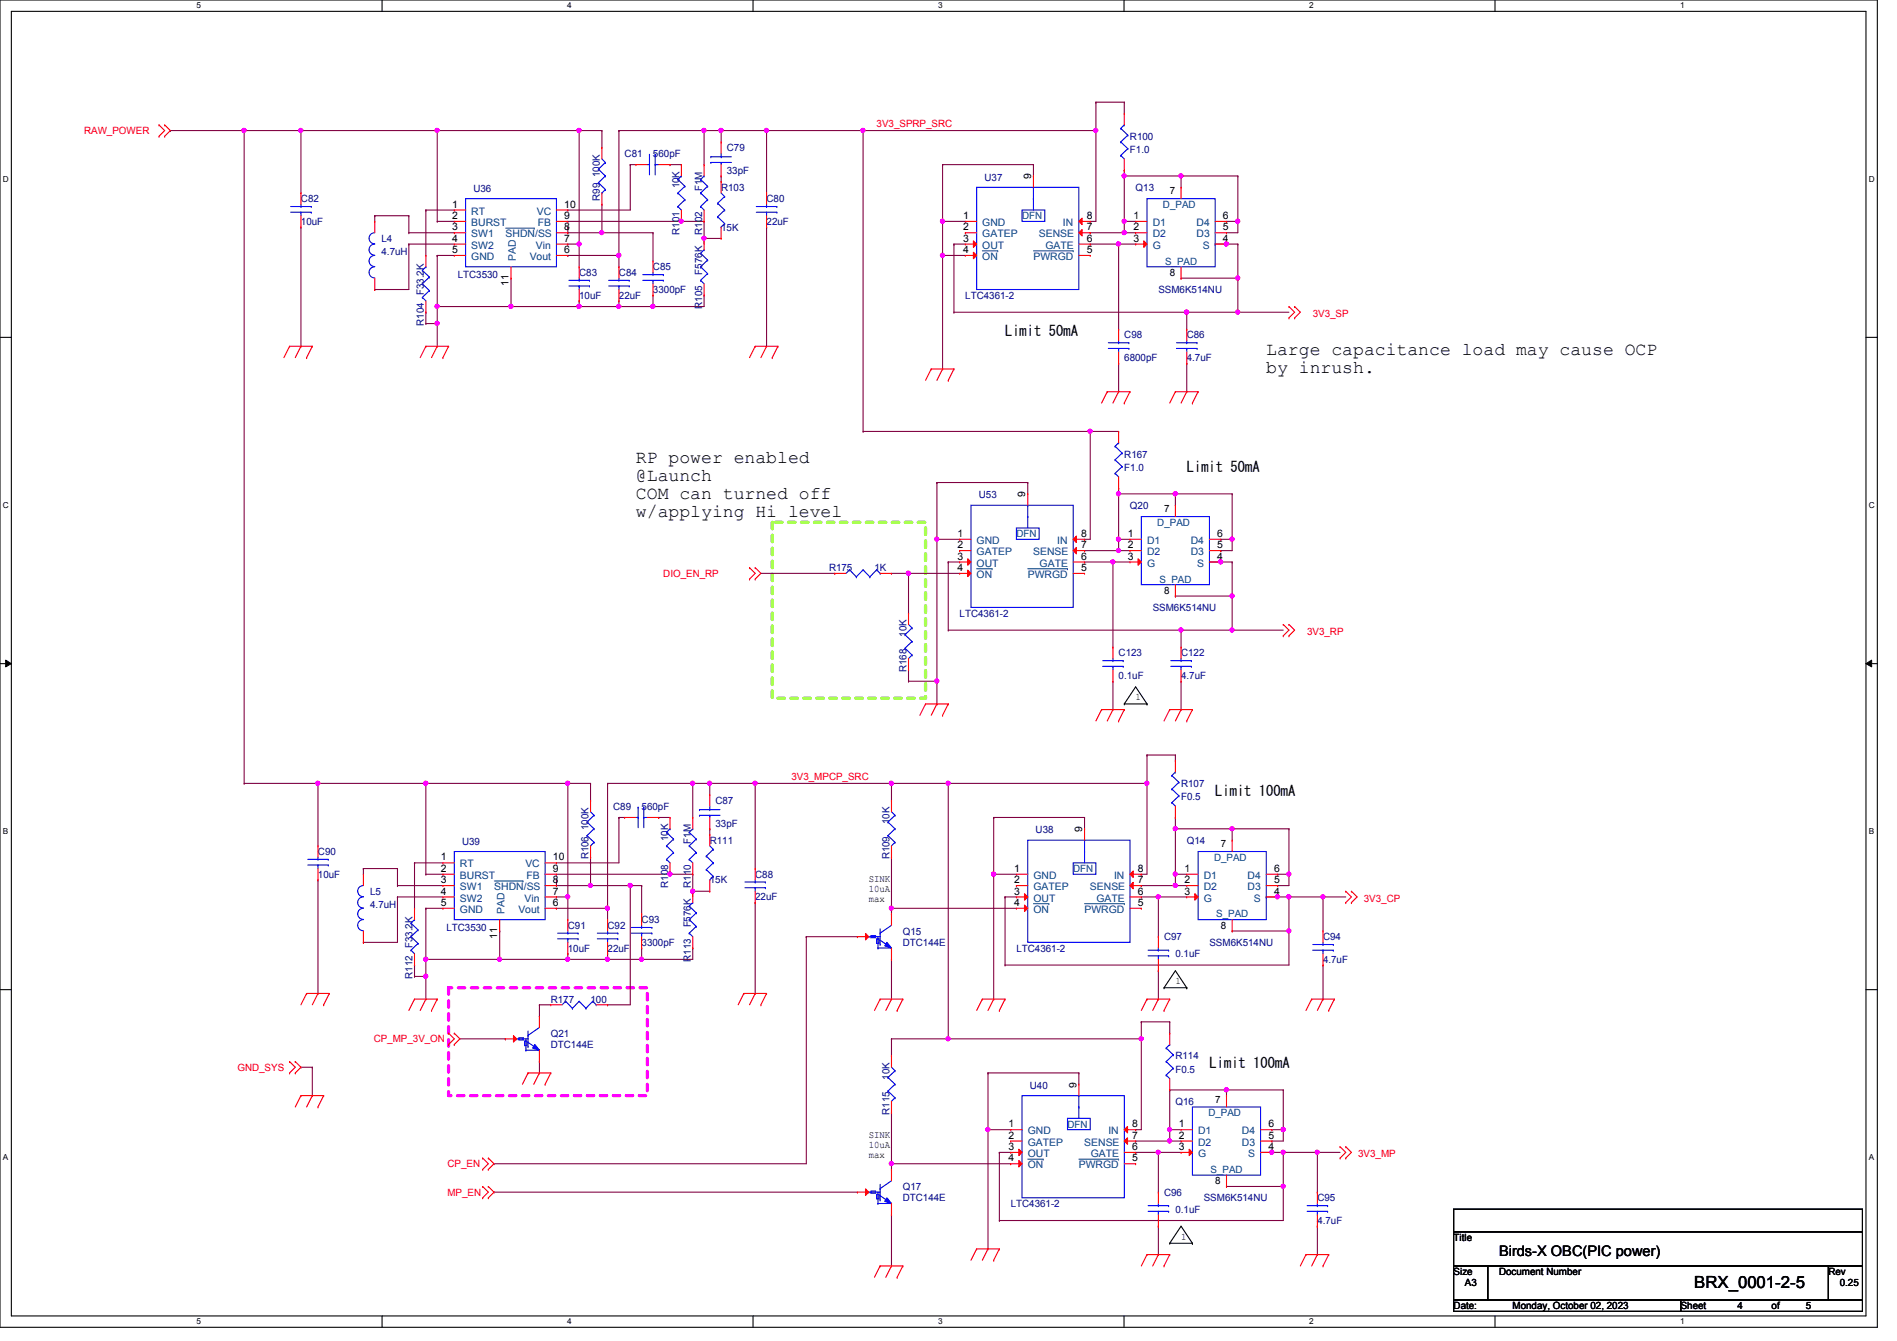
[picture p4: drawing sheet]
<svg xmlns="http://www.w3.org/2000/svg" width="297mm" height="210mm" viewBox="0 0 297 210" stroke-linecap="round" stroke-linejoin="round" font-family="sans-serif">
<defs><g id="words">
<g font-size="2.8">
<text x="198.2" y="55.6">Large capacitance load may cause OCP</text>
<text x="198.2" y="58.4">by inrush.</text>
<text x="99.6" y="72.5">RP power enabled</text>
<text x="99.6" y="75.3">@Launch</text>
<text x="99.6" y="78.1">COM can turned off</text>
<text x="99.6" y="81">w/applying Hi level</text>
</g>
<text font-size="2.6" x="265.3" y="201.7">BRX_0001-2-5</text>
<g font-size="2.3">
<text x="157.4" y="52.6">Limit 50mA</text>
<text x="185.8" y="74">Limit 50mA</text>
<text x="190.2" y="124.6">Limit 100mA</text>
<text x="189.4" y="167.3">Limit 100mA</text>
<text x="234.7" y="196.8">Birds-X OBC(PIC power)</text>
</g>
<g font-size="1.6" fill="#f00">
<text x="13.2" y="21">RAW_POWER</text>
<text x="137.2" y="19.9">3V3_SPRP_SRC</text>
<text x="205.5" y="49.6">3V3_SP</text>
<text x="103.8" y="90.3">DIO_EN_RP</text>
<text x="204.6" y="99.4">3V3_RP</text>
<text x="123.9" y="122.1">3V3_MPCP_SRC</text>
<text x="213.5" y="141.2">3V3_CP</text>
<text x="37.2" y="167.7">GND_SYS</text>
<text x="58.5" y="163.2">CP_MP_3V_ON</text>
<text x="70.1" y="182.8">CP_EN</text>
<text x="212.6" y="181.2">3V3_MP</text>
<text x="70.1" y="187.2">MP_EN</text>
</g>
<g font-size="1.6" fill="#000080">
<text x="113.8" y="23.7">C79</text>
<text x="176.9" y="21.9">R100</text>
<text x="97.8" y="24.6">C81</text>
<text x="102.2" y="24.6">560pF</text>
<text x="106.4" y="29.5" transform="rotate(-90 106.4 29.5)">10K</text>
<text x="109.9" y="29.9" transform="rotate(-90 109.9 29.9)">F1M</text>
<text x="112.9" y="29.9">R103</text>
<text x="113.8" y="27.2">33pF</text>
<text x="154.1" y="28.3">U37</text>
<text x="176.9" y="24">F1.0</text>
<text x="177.8" y="29.9">Q13</text>
<text x="47.1" y="31.7">C82</text>
<text x="47.1" y="35.2">10uF</text>
<text x="74.1" y="30.1">U36</text>
<text x="93.9" y="31.5" transform="rotate(-90 93.9 31.5)">R99 100K</text>
<text x="120" y="31.7">C80</text>
<text x="120" y="35.2">22uF</text>
<text x="59.7" y="37.9">L4</text>
<text x="59.7" y="40">4.7uH</text>
<text x="106.4" y="36.8" transform="rotate(-90 106.4 36.8)">R101</text>
<text x="109.9" y="36.8" transform="rotate(-90 109.9 36.8)">R102</text>
<text x="112.9" y="36.1">15K</text>
<text x="66.4" y="46.2" transform="rotate(-90 66.4 46.2)">F33.2K</text>
<text x="71.7" y="43.6">LTC3530</text>
<text x="90.7" y="43.2">C83</text>
<text x="90.7" y="46.8">10uF</text>
<text x="96.9" y="43.2">C84</text>
<text x="96.9" y="46.8">22uF</text>
<text x="102.2" y="42.3">C85</text>
<text x="102.2" y="45.9">3300pF</text>
<text x="109.9" y="43" transform="rotate(-90 109.9 43)">F576K</text>
<text x="151.1" y="46.8">LTC4361-2</text>
<text x="181.4" y="45.9">SSM6K514NU</text>
<text x="66.4" y="51" transform="rotate(-90 66.4 51)">R104</text>
<text x="109.9" y="48.3" transform="rotate(-90 109.9 48.3)">R105</text>
<text x="176" y="53">C98</text>
<text x="185.8" y="53">C86</text>
<text x="176" y="56.6">6800pF</text>
<text x="185.8" y="56.6">4.7uF</text>
<text x="176" y="71.7">R167</text>
<text x="176" y="73.8">F1.0</text>
<text x="153.2" y="78.1">U53</text>
<text x="176.9" y="79.7">Q20</text>
<text x="129.8" y="89.5">R175</text>
<text x="136.9" y="89.5">1K</text>
<text x="180.5" y="95.7">SSM6K514NU</text>
<text x="141.9" y="99.7" transform="rotate(-90 141.9 99.7)">10K</text>
<text x="150.2" y="96.6">LTC4361-2</text>
<text x="141.9" y="105.2" transform="rotate(-90 141.9 105.2)">R168</text>
<text x="175.1" y="102.8">C123</text>
<text x="175.1" y="106.3">0.1uF</text>
<text x="184.9" y="102.8">C122</text>
<text x="184.9" y="106.3">4.7uF</text>
<text x="112" y="125.9">C87</text>
<text x="184.9" y="123.2">R107</text>
<text x="184.9" y="125.3">F0.5</text>
<text x="96" y="126.8">C89</text>
<text x="100.5" y="126.8">560pF</text>
<text x="104.6" y="131.7" transform="rotate(-90 104.6 131.7)">10K</text>
<text x="112" y="129.5">33pF</text>
<text x="139.3" y="129.1" transform="rotate(-90 139.3 129.1)">10K</text>
<text x="162.1" y="130.5">U38</text>
<text x="49.8" y="133.9">C90</text>
<text x="49.8" y="137.5">10uF</text>
<text x="72.3" y="132.3">U39</text>
<text x="92.2" y="134.6" transform="rotate(-90 92.2 134.6)">R106 100K</text>
<text x="108.2" y="132.1" transform="rotate(-90 108.2 132.1)">F1M</text>
<text x="111.1" y="132.1">R111</text>
<text x="118.2" y="137.5">C88</text>
<text x="139.3" y="134.6" transform="rotate(-90 139.3 134.6)">R109</text>
<text x="185.8" y="132.1">Q14</text>
<text x="58" y="140.1">L5</text>
<text x="58" y="142.2">4.7uH</text>
<text x="104.6" y="139" transform="rotate(-90 104.6 139)">R108</text>
<text x="108.2" y="139" transform="rotate(-90 108.2 139)">R110</text>
<text x="111.1" y="138.3">15K</text>
<text x="118.2" y="141">22uF</text>
<text x="64.6" y="148.5" transform="rotate(-90 64.6 148.5)">F33.2K</text>
<text x="69.9" y="145.8">LTC3530</text>
<text x="88.9" y="145.5">C91</text>
<text x="88.9" y="149">10uF</text>
<text x="95.1" y="145.5">C92</text>
<text x="95.1" y="149">22uF</text>
<text x="100.5" y="144.6">C93</text>
<text x="100.5" y="148.1">3300pF</text>
<text x="108.2" y="145.2" transform="rotate(-90 108.2 145.2)">F576K</text>
<text x="141.4" y="146.3">Q15</text>
<text x="141.4" y="148.1">DTC144E</text>
<text x="159.1" y="149">LTC4361-2</text>
<text x="182.2" y="147.2">C97</text>
<text x="184" y="149.9">0.1uF</text>
<text x="189.4" y="148.1">SSM6K514NU</text>
<text x="207.1" y="147.2">C94</text>
<text x="64.6" y="153.2" transform="rotate(-90 64.6 153.2)">R112</text>
<text x="108.2" y="150.6" transform="rotate(-90 108.2 150.6)">R113</text>
<text x="207.1" y="150.8">4.7uF</text>
<text x="86.2" y="157">R177</text>
<text x="92.5" y="157">100</text>
<text x="86.2" y="162.3">Q21</text>
<text x="86.2" y="164.1">DTC144E</text>
<text x="184" y="165.9">R114</text>
<text x="139.3" y="169.1" transform="rotate(-90 139.3 169.1)">10K</text>
<text x="161.2" y="170.5">U40</text>
<text x="184" y="173">Q16</text>
<text x="184" y="168">F0.5</text>
<text x="139.3" y="174.6" transform="rotate(-90 139.3 174.6)">R115</text>
<text x="141.4" y="186.4">Q17</text>
<text x="141.4" y="188.1">DTC144E</text>
<text x="158.2" y="189">LTC4361-2</text>
<text x="182.2" y="187.2">C96</text>
<text x="184" y="189.9">0.1uF</text>
<text x="188.5" y="188.1">SSM6K514NU</text>
<text x="206.2" y="188.1">C95</text>
<text x="206.2" y="191.7">4.7uF</text>
</g>
<g font-size="1.6">
<text x="161.4" y="28.1" transform="rotate(-90 161.4 28.1)">9</text>
<text x="70.8" y="32.5">1</text>
<text x="70.8" y="34.3">2</text>
<text x="88.3" y="34.3">9</text>
<text x="88.3" y="32.5">10</text>
<text x="150.8" y="34.3">1</text>
<text x="170.1" y="34.3">8</text>
<text x="177.5" y="34.3">1</text>
<text x="183.1" y="30.4">7</text>
<text x="191.5" y="34.3">6</text>
<text x="70.8" y="36.1">3</text>
<text x="70.8" y="37.8">4</text>
<text x="70.8" y="39.6">5</text>
<text x="88.3" y="39.6">6</text>
<text x="88.3" y="37.8">7</text>
<text x="88.3" y="36.1">8</text>
<text x="150.8" y="36.1">2</text>
<text x="150.8" y="37.8">3</text>
<text x="150.8" y="39.6">4</text>
<text x="170.1" y="39.6">5</text>
<text x="170.1" y="37.8">6</text>
<text x="170.1" y="36.1">7</text>
<text x="177.5" y="36.1">2</text>
<text x="177.5" y="37.8">3</text>
<text x="191.5" y="37.8">4</text>
<text x="191.5" y="36.1">5</text>
<text x="79.6" y="44.8" transform="rotate(-90 79.6 44.8)">11</text>
<text x="183.1" y="43.2">8</text>
<text x="160.5" y="77.9" transform="rotate(-90 160.5 77.9)">9</text>
<text x="182.2" y="80.2">7</text>
<text x="149.9" y="84.1">1</text>
<text x="149.9" y="85.9">2</text>
<text x="149.9" y="87.6">3</text>
<text x="149.9" y="89.4">4</text>
<text x="169.2" y="89.4">5</text>
<text x="169.2" y="87.6">6</text>
<text x="169.2" y="85.9">7</text>
<text x="169.2" y="84.1">8</text>
<text x="176.6" y="84.1">1</text>
<text x="176.6" y="85.9">2</text>
<text x="176.6" y="87.6">3</text>
<text x="190.6" y="87.6">4</text>
<text x="190.6" y="85.9">5</text>
<text x="190.6" y="84.1">6</text>
<text x="182.2" y="93">8</text>
<text x="177.8" y="109.7">1</text>
<text x="169.4" y="130.3" transform="rotate(-90 169.4 130.3)">9</text>
<text x="69" y="134.7">1</text>
<text x="69" y="136.5">2</text>
<text x="86.6" y="136.5">9</text>
<text x="86.6" y="134.7">10</text>
<text x="158.8" y="136.5">1</text>
<text x="178.1" y="136.5">8</text>
<text x="185.5" y="136.5">1</text>
<text x="191.1" y="132.7">7</text>
<text x="199.5" y="136.5">6</text>
<text x="69" y="138.3">3</text>
<text x="69" y="140.1">4</text>
<text x="69" y="141.9">5</text>
<text x="86.6" y="141.9">6</text>
<text x="86.6" y="140.1">7</text>
<text x="86.6" y="138.3">8</text>
<text x="136" y="138.1">SINK</text>
<text x="136" y="139.7">10uA</text>
<text x="136" y="141.3">max</text>
<text x="158.8" y="138.3">2</text>
<text x="158.8" y="140.1">3</text>
<text x="158.8" y="141.9">4</text>
<text x="178.1" y="141.9">5</text>
<text x="178.1" y="140.1">6</text>
<text x="178.1" y="138.3">7</text>
<text x="185.5" y="138.3">2</text>
<text x="185.5" y="140.1">3</text>
<text x="199.5" y="140.1">4</text>
<text x="199.5" y="138.3">5</text>
<text x="77.9" y="147" transform="rotate(-90 77.9 147)">11</text>
<text x="191.1" y="145.5">8</text>
<text x="184" y="154.1">1</text>
<text x="168.5" y="170.3" transform="rotate(-90 168.5 170.3)">9</text>
<text x="190.2" y="172.7">7</text>
<text x="136" y="178.1">SINK</text>
<text x="136" y="179.7">10uA</text>
<text x="157.9" y="176.5">1</text>
<text x="157.9" y="178.3">2</text>
<text x="177.2" y="178.3">7</text>
<text x="177.2" y="176.5">8</text>
<text x="184.6" y="176.5">1</text>
<text x="184.6" y="178.3">2</text>
<text x="198.6" y="178.3">5</text>
<text x="198.6" y="176.5">6</text>
<text x="136" y="181.3">max</text>
<text x="157.9" y="180.1">3</text>
<text x="157.9" y="181.9">4</text>
<text x="177.2" y="181.9">5</text>
<text x="177.2" y="180.1">6</text>
<text x="184.6" y="180.1">3</text>
<text x="190.2" y="185.5">8</text>
<text x="198.6" y="180.1">4</text>
<text x="184.9" y="194.1">1</text>
<text x="227.6" y="194.4">Title</text>
<text x="227.6" y="199.7">Size</text>
<text x="229.4" y="201.5">A3</text>
<text x="234.7" y="199.7">Document Number</text>
<text x="286.3" y="199.7">Rev</text>
<text x="288" y="201.5">0.25</text>
<text x="227.6" y="205">Date:</text>
<text x="236.8" y="205">Monday, October 02, 2023</text>
<text x="263.1" y="205">Sheet</text>
<text x="272" y="205">4</text>
<text x="277.4" y="205">of</text>
<text x="282.7" y="205">5</text>
</g>
<g font-size="1.6" fill="#004080">
<text x="73.8" y="33.6">RT</text>
<text x="73.8" y="35.4">BURST</text>
<text x="84" y="33.6">VC</text>
<text x="84.2" y="35.4">FB</text>
<text x="153.8" y="35.4">GND</text>
<text x="160" y="34.3">DFN</text>
<text x="166.4" y="35.4">IN</text>
<text x="180.5" y="35.4">D1</text>
<text x="182.1" y="32.6">D_PAD</text>
<text x="187.3" y="35.4">D4</text>
<text x="73.8" y="37.2">SW1</text>
<text x="73.8" y="38.9">SW2</text>
<text x="73.8" y="40.7">GND</text>
<text x="79.2" y="37.2">SHDN/SS</text>
<text x="80.8" y="40.9" transform="rotate(-90 80.8 40.9)">PAD</text>
<text x="82.9" y="40.7">Vout</text>
<text x="83.9" y="38.9">Vin</text>
<text x="153.8" y="37.2">GATEP</text>
<text x="153.8" y="38.9">OUT</text>
<text x="153.8" y="40.7">ON</text>
<text x="161.8" y="40.7">PWRGD</text>
<text x="162.6" y="37.2">SENSE</text>
<text x="163.7" y="38.9">GATE</text>
<text x="180.5" y="37.2">D2</text>
<text x="180.5" y="38.9">G</text>
<text x="182.4" y="41.4">S_PAD</text>
<text x="187.3" y="37.2">D3</text>
<text x="188.3" y="38.9">S</text>
<text x="181.2" y="82.3">D_PAD</text>
<text x="152.9" y="85.2">GND</text>
<text x="152.9" y="87">GATEP</text>
<text x="152.9" y="88.7">OUT</text>
<text x="159.1" y="84.1">DFN</text>
<text x="161.8" y="87">SENSE</text>
<text x="162.8" y="88.7">GATE</text>
<text x="165.5" y="85.2">IN</text>
<text x="179.6" y="85.2">D1</text>
<text x="179.6" y="87">D2</text>
<text x="179.6" y="88.7">G</text>
<text x="186.4" y="87">D3</text>
<text x="186.4" y="85.2">D4</text>
<text x="187.4" y="88.7">S</text>
<text x="152.9" y="90.5">ON</text>
<text x="160.9" y="90.5">PWRGD</text>
<text x="181.5" y="91.2">S_PAD</text>
<text x="72" y="135.8">RT</text>
<text x="72" y="137.6">BURST</text>
<text x="82.3" y="135.8">VC</text>
<text x="82.4" y="137.6">FB</text>
<text x="161.8" y="137.6">GND</text>
<text x="168" y="136.6">DFN</text>
<text x="174.4" y="137.6">IN</text>
<text x="188.5" y="137.6">D1</text>
<text x="190.1" y="134.8">D_PAD</text>
<text x="195.3" y="137.6">D4</text>
<text x="72" y="139.4">SW1</text>
<text x="72" y="141.2">SW2</text>
<text x="72" y="143">GND</text>
<text x="77.4" y="139.4">SHDN/SS</text>
<text x="79" y="143.1" transform="rotate(-90 79 143.1)">PAD</text>
<text x="81.2" y="143">Vout</text>
<text x="82.1" y="141.2">Vin</text>
<text x="161.8" y="139.4">GATEP</text>
<text x="161.8" y="141.2">OUT</text>
<text x="161.8" y="143">ON</text>
<text x="169.8" y="143">PWRGD</text>
<text x="170.6" y="139.4">SENSE</text>
<text x="171.7" y="141.2">GATE</text>
<text x="188.5" y="139.4">D2</text>
<text x="188.5" y="141.2">G</text>
<text x="190.4" y="143.7">S_PAD</text>
<text x="195.3" y="139.4">D3</text>
<text x="196.3" y="141.2">S</text>
<text x="160.9" y="177.6">GND</text>
<text x="160.9" y="179.4">GATEP</text>
<text x="167.1" y="176.6">DFN</text>
<text x="169.8" y="179.4">SENSE</text>
<text x="173.5" y="177.6">IN</text>
<text x="187.6" y="177.6">D1</text>
<text x="187.6" y="179.4">D2</text>
<text x="189.2" y="174.8">D_PAD</text>
<text x="194.4" y="179.4">D3</text>
<text x="194.4" y="177.6">D4</text>
<text x="160.9" y="181.2">OUT</text>
<text x="160.9" y="183">ON</text>
<text x="168.9" y="183">PWRGD</text>
<text x="170.8" y="181.2">GATE</text>
<text x="187.6" y="181.2">G</text>
<text x="189.5" y="183.7">S_PAD</text>
<text x="195.4" y="181.2">S</text>
</g>
<g font-size="1.3">
<text x="30.8" y="1.3">5</text>
<text x="88.8" y="1.3">4</text>
<text x="146.9" y="1.3">3</text>
<text x="205" y="1.3">2</text>
<text x="263.1" y="1.3">1</text>
<text x=".5" y="28.4">D</text>
<text x="292.6" y="28.4">D</text>
<text x=".5" y="79.5">C</text>
<text x="292.6" y="79.5">C</text>
<text x=".5" y="130.6">B</text>
<text x="292.6" y="130.6">B</text>
<text x=".5" y="181.7">A</text>
<text x="292.6" y="181.7">A</text>
<text x="30.8" y="207.4">5</text>
<text x="88.8" y="207.4">4</text>
<text x="146.9" y="207.4">3</text>
<text x="205" y="207.4">2</text>
<text x="263.1" y="207.4">1</text>
</g>
</g></defs>
<path d="M0 0h293.9v207.9h-293.9zM1.8 1.8h290.3v204.3h-290.3z" fill="none" stroke="#000" stroke-width=".17"/>
<g fill="#fff">
<path d="M30.8 .2h.7v1.4h-.7z"/>
<path d="M30.8 206.2h.7v1.4h-.7z"/>
</g>
<path d="M59.8 0v1.8M59.8 206.1v1.8" fill="none" stroke="#000" stroke-width=".17"/>
<g fill="#fff">
<path d="M88.8 .2h.7v1.4h-.7z"/>
<path d="M88.8 206.2h.7v1.4h-.7z"/>
</g>
<path d="M117.9 0v1.8M117.9 206.1v1.8" fill="none" stroke="#000" stroke-width=".17"/>
<g fill="#fff">
<path d="M146.9 .2h.7v1.4h-.7z"/>
<path d="M146.9 206.2h.7v1.4h-.7z"/>
</g>
<path d="M176 0v1.8M176 206.1v1.8" fill="none" stroke="#000" stroke-width=".17"/>
<g fill="#fff">
<path d="M205 .2h.7v1.4h-.7z"/>
<path d="M205 206.2h.7v1.4h-.7z"/>
</g>
<path d="M234.1 0v1.8M234.1 206.1v1.8" fill="none" stroke="#000" stroke-width=".17"/>
<g fill="#fff">
<path d="M263.1 .2h.6v1.4h-.6z"/>
<path d="M263.1 206.2h.6v1.4h-.6z"/>
<path d="M.5 27.3h.9v1.4h-.9z"/>
<path d="M292.6 27.3h.9v1.4h-.9z"/>
<path d="M.5 78.4h.9v1.4h-.9z"/>
<path d="M292.6 78.4h.9v1.4h-.9z"/>
</g>
<path d="M0 52.8h1.8M292.1 52.8h1.8" fill="none" stroke="#000" stroke-width=".17"/>
<g fill="#fff">
<path d="M.5 129.5h.8v1.4h-.8z"/>
<path d="M292.6 129.5h.8v1.4h-.8z"/>
</g>
<path d="M0 103.9h1.8M292.1 103.9h1.8" fill="none" stroke="#000" stroke-width=".17"/>
<path d="M.9 103.4l.9 .5-.9 .5zM292.1 103.9l.9-.5v1z" fill="#000"/>
<path d="M.9 103.4l.9 .5-.9 .5zM292.1 103.9l.9-.5v1z" fill="none" stroke="#000" stroke-width=".16"/>
<g fill="#fff">
<path d="M.5 180.5h.8v1.4h-.8z"/>
<path d="M292.6 180.5h.8v1.4h-.8z"/>
</g>
<g fill="none" stroke="#000" stroke-width=".17">
<path d="M176 110.2h.1M176 110.2l1.8-2.6 1.8 2.6M176 110.2h3.6M179.6 110.2h.1M0 155h1.8M182.2 154.7h.1M182.2 154.7l1.8-2.7 1.8 2.7M182.2 154.7h3.6M185.8 154.7h.1M292.1 155h1.8M183.1 194.7h.1M183.1 194.7l1.8-2.7 1.8 2.7"/>
<path d="M183.1 194.7h3.6M186.7 194.7h.1"/>
</g>
<path d="M120.9 81.8h24v27.5h-24z" fill="none" stroke="#80ff00" stroke-width=".51" stroke-dasharray="1 1"/>
<path d="M70.2 154.7h31.1v16.9h-31.1z" fill="none" stroke="#f0f" stroke-width=".51" stroke-dasharray="1 1"/>
<g fill="none" stroke="#800040" stroke-width=".17">
<path d="M154.7 168h.1M154.7 176.9h.1M154.7 168v27.6M154.7 168h14.2M177.8 178.7h.1M177.8 176.9h.1M177.8 178.7h5.3M178.7 162.7h.1M178.7 162.7v14.2h-.9M156.5 191.1h.1M156.5 191.1h44.4M177.8 180.5h.1"/>
<path d="M177.8 180.5h3.6"/>
</g>
<circle cx="154.7" cy="176.9" r=".32" fill="#f0f"/>
<circle cx="154.7" cy="176.9" r=".32" fill="none" stroke="#f0f" stroke-width=".17"/>
<path d="M154.7 176.9h.1M154.7 176.9h3.5M156.5 180.5h.1M156.5 180.5h1.7M156.5 180.5v10.6M197.4 180.5h.1M197.4 180.5h1.7" fill="none" stroke="#800040" stroke-width=".17"/>
<circle cx="199.1" cy="180.4" r=".32" fill="#f0f"/>
<circle cx="199.1" cy="180.4" r=".32" fill="none" stroke="#f0f" stroke-width=".17"/>
<path d="M183.1 176.9h.1M183.1 178.7h.1M183.1 176.9h1.8M183.1 178.7h1.8M183.1 176.9v1.8" fill="none" stroke="#800040" stroke-width=".17"/>
<circle cx="183.1" cy="178.7" r=".32" fill="#f0f"/>
<circle cx="183.1" cy="178.7" r=".32" fill="none" stroke="#f0f" stroke-width=".17"/>
<circle cx="183.1" cy="176.9" r=".32" fill="#f0f"/>
<circle cx="183.1" cy="176.9" r=".32" fill="none" stroke="#f0f" stroke-width=".17"/>
<path d="M206.2 180.5h.1M206.2 180.5v6.2" fill="none" stroke="#800040" stroke-width=".17"/>
<circle cx="206.2" cy="180.4" r=".32" fill="#f0f"/>
<circle cx="206.2" cy="180.4" r=".32" fill="none" stroke="#f0f" stroke-width=".17"/>
<path d="M38.2 20.4h.1M38.2 20.4v102.3M168.9 168h.1M168.9 168v1.8M77.3 186.7h.1M77.3 186.7h56.9M206.2 192h.1M206.2 192v4.5" fill="none" stroke="#800040" stroke-width=".17"/>
<circle cx="38.2" cy="20.4" r=".32" fill="#f0f"/>
<circle cx="38.2" cy="20.4" r=".32" fill="none" stroke="#f0f" stroke-width=".17"/>
<path d="M147.6 25.8h.1M147.6 25.8v8.9M147.6 25.8h14.2M149.4 48.9h.1M149.4 48.9h36.4" fill="none" stroke="#800040" stroke-width=".17"/>
<circle cx="185.8" cy="48.9" r=".32" fill="#f0f"/>
<circle cx="185.8" cy="48.9" r=".32" fill="none" stroke="#f0f" stroke-width=".17"/>
<path d="M170.7 38.2h.1M170.7 36.4h.1M170.7 38.2h4.4M170.7 36.4h5.3M171.6 20.4h.1M171.6 20.4v14.3M176 26.7h.1M176 26.7v.9" fill="none" stroke="#800040" stroke-width=".17"/>
<circle cx="176" cy="36.4" r=".32" fill="#f0f"/>
<circle cx="176" cy="36.4" r=".32" fill="none" stroke="#f0f" stroke-width=".17"/>
<path d="M170.7 34.7h.1M170.7 34.7h.9M147.6 40h.1M147.6 40h3.5" fill="none" stroke="#800040" stroke-width=".17"/>
<circle cx="147.5" cy="40" r=".32" fill="#f0f"/>
<circle cx="147.5" cy="40" r=".32" fill="none" stroke="#f0f" stroke-width=".17"/>
<path d="M147.6 34.7h.1M147.6 34.7v23.1M147.6 34.7h3.5M149.4 38.2h.1M149.4 38.2h1.7M149.4 38.2v10.7M147.6 40h.1" fill="none" stroke="#800040" stroke-width=".17"/>
<circle cx="147.5" cy="34.6" r=".32" fill="#f0f"/>
<circle cx="147.5" cy="34.6" r=".32" fill="none" stroke="#f0f" stroke-width=".17"/>
<g fill="none" stroke="#800040" stroke-width=".17">
<path d="M161.8 25.8h.1M161.8 25.8v1.8M176 34.7h.1M176 36.4h.1M176 34.7h1.8M176 36.4h1.8M176 34.7v1.7M190.2 38.2h.1M190.2 38.2h1.8M193.8 38.2h.1M193.8 38.2v5.4M185.8 48.9h.1"/>
<path d="M185.8 56.9h.1M185.8 48.9v2.7M185.8 56.9v4.4M185.8 48.9h16M193.8 48.9h.1"/>
</g>
<circle cx="193.8" cy="48.9" r=".32" fill="#f0f"/>
<circle cx="193.8" cy="48.9" r=".32" fill="none" stroke="#f0f" stroke-width=".17"/>
<path d="M200.9 180.5h.1M200.9 180.5v5.3" fill="none" stroke="#800040" stroke-width=".17"/>
<circle cx="200.9" cy="185.8" r=".32" fill="#f0f"/>
<circle cx="200.9" cy="185.8" r=".32" fill="none" stroke="#f0f" stroke-width=".17"/>
<circle cx="200.9" cy="180.4" r=".32" fill="#f0f"/>
<circle cx="200.9" cy="180.4" r=".32" fill="none" stroke="#f0f" stroke-width=".17"/>
<path d="M87.1 138.7h.1M87.1 138.7h5.4M155.6 128h.1M155.6 128v8.9M199.1 180.5h.1M199.1 180.5h1.8M206.2 180.5h.1M206.2 180.5h3.6" fill="none" stroke="#800040" stroke-width=".17"/>
<circle cx="155.6" cy="136.9" r=".32" fill="#f0f"/>
<circle cx="155.6" cy="136.9" r=".32" fill="none" stroke="#f0f" stroke-width=".17"/>
<g fill="none" stroke="#800040" stroke-width=".17">
<path d="M155.6 128h.1M155.6 136.9h.1M155.6 128h14.2M155.6 136.9h3.5M155.6 136.9v19.6M178.7 138.7h.1M178.7 136.9h.1M178.7 138.7h5.3M179.6 122.7h.1M179.6 122.7v14.2h-.9M184 128h.1M184 128v1.8"/>
<path d="M157.4 151.1h.1M157.4 140.5h.1M157.4 151.1h44.4M157.4 140.5h1.7M157.4 140.5v10.6M178.7 140.5h.1M178.7 140.5h2.7M198.2 140.5h.1M198.2 140.5h1.8"/>
</g>
<circle cx="200" cy="140.4" r=".32" fill="#f0f"/>
<circle cx="200" cy="140.4" r=".32" fill="none" stroke="#f0f" stroke-width=".17"/>
<path d="M184 136.9h.1M184 136.9h1.8" fill="none" stroke="#800040" stroke-width=".17"/>
<circle cx="184" cy="136.9" r=".32" fill="#f0f"/>
<circle cx="184" cy="136.9" r=".32" fill="none" stroke="#f0f" stroke-width=".17"/>
<path d="M184 138.7h.1M184 138.7h1.8" fill="none" stroke="#800040" stroke-width=".17"/>
<circle cx="184" cy="138.7" r=".32" fill="#f0f"/>
<circle cx="184" cy="138.7" r=".32" fill="none" stroke="#f0f" stroke-width=".17"/>
<path d="M184 136.9h.1M184 136.9v1.8M207.1 140.5h.1M207.1 140.5v5.3" fill="none" stroke="#800040" stroke-width=".17"/>
<circle cx="207.1" cy="140.4" r=".32" fill="#f0f"/>
<circle cx="207.1" cy="140.4" r=".32" fill="none" stroke="#f0f" stroke-width=".17"/>
<g fill="none" stroke="#800040" stroke-width=".17">
<path d="M56.9 136h.1M56.9 136h5.3M56.9 136v.9M62.2 138.7h.1M62.2 136h.1M62.2 136v2.7M62.2 138.7h7.1M169.8 128h.1M169.8 128v1.8M56.9 147.6h.1M62.2 140.5h.1M62.2 140.5h7.1"/>
<path d="M62.2 140.5v7.1h-5.3M66.7 150.2h.1M78.2 145.8h.1M78.2 145.8v4.4h-11.5M207.1 151.1h.1M207.1 151.1v5.4"/>
</g>
<circle cx="78.2" cy="150.2" r=".32" fill="#f0f"/>
<circle cx="78.2" cy="150.2" r=".32" fill="none" stroke="#f0f" stroke-width=".17"/>
<circle cx="66.7" cy="150.2" r=".32" fill="#f0f"/>
<circle cx="66.7" cy="150.2" r=".32" fill="none" stroke="#f0f" stroke-width=".17"/>
<path d="M66.7 150.2h.1M66.7 150.2v2.7" fill="none" stroke="#800040" stroke-width=".17"/>
<circle cx="66.7" cy="152.9" r=".32" fill="#f0f"/>
<circle cx="66.7" cy="152.9" r=".32" fill="none" stroke="#f0f" stroke-width=".17"/>
<g fill="none" stroke="#800040" stroke-width=".17">
<path d="M64.9 135.1h.1M64.9 135.1v7.1M64.9 135.1h4.4M88.9 122.7h.1M88.9 122.7v21.3M64.9 151.1h.1M64.9 152.9h.1M64.9 151.1v1.8M64.9 152.9h1.8M66.7 142.2h.1M66.7 152.9h.1M66.7 142.2v8"/>
<path d="M66.7 152.9v3.6M66.7 142.2h2.6M87.1 140.5h.1M87.1 142.2h.1M87.1 142.2h8M87.1 140.5h1.8M88.9 140.5h.1M95.1 149.4h.1M95.1 142.2h.1M95.1 142.2v1.8M95.1 149.4v.8"/>
</g>
<circle cx="88.9" cy="140.4" r=".32" fill="#f0f"/>
<circle cx="88.9" cy="140.4" r=".32" fill="none" stroke="#f0f" stroke-width=".17"/>
<path d="M38.2 122.7h.1M38.2 122.7h11.6M87.1 136.9h.1M87.1 136.9h17.8M96.9 128h.1M96.9 128h.9M96.9 128v7.1" fill="none" stroke="#800040" stroke-width=".17"/>
<circle cx="104.9" cy="136.9" r=".32" fill="#f0f"/>
<circle cx="104.9" cy="136.9" r=".32" fill="none" stroke="#f0f" stroke-width=".17"/>
<path d="M95.1 122.7h.1M95.1 122.7v19.5M103.1 128h.1M103.1 128h1.8M104.9 136.9h.1M104.9 136.9h3.6M95.1 150.2h.1M95.1 150.2h5.4M108.5 148.5h.1M108.5 148.5v1.7" fill="none" stroke="#800040" stroke-width=".17"/>
<circle cx="95.1" cy="142.2" r=".32" fill="#f0f"/>
<circle cx="95.1" cy="142.2" r=".32" fill="none" stroke="#f0f" stroke-width=".17"/>
<path d="M95.1 122.7h.1M95.1 122.7h16M108.5 122.7h.1M108.5 122.7v5.3" fill="none" stroke="#800040" stroke-width=".17"/>
<circle cx="108.4" cy="122.7" r=".32" fill="#f0f"/>
<circle cx="108.4" cy="122.7" r=".32" fill="none" stroke="#f0f" stroke-width=".17"/>
<path d="M108.5 136.9h.1M108.5 139.6h.1M108.5 136.9v2.7M108.5 139.6h2.6M111.1 122.7h.1M111.1 122.7v1.8" fill="none" stroke="#800040" stroke-width=".17"/>
<circle cx="108.4" cy="139.5" r=".32" fill="#f0f"/>
<circle cx="108.4" cy="139.5" r=".32" fill="none" stroke="#f0f" stroke-width=".17"/>
<path d="M108.5 139.6h.1M108.5 139.6v.9M111.1 129.8h.1M111.1 129.8v.9M78.2 150.2h.1M78.2 150.2h16.9M88.9 149.4h.1M88.9 150.2h.1M88.9 149.4v.8" fill="none" stroke="#800040" stroke-width=".17"/>
<circle cx="95.1" cy="150.2" r=".32" fill="#f0f"/>
<circle cx="95.1" cy="150.2" r=".32" fill="none" stroke="#f0f" stroke-width=".17"/>
<circle cx="88.9" cy="150.2" r=".32" fill="#f0f"/>
<circle cx="88.9" cy="150.2" r=".32" fill="none" stroke="#f0f" stroke-width=".17"/>
<path d="M87.1 135.1h.1M87.1 137.8h.1M87.1 135.1h9.8M87.1 137.8v.9M100.5 138.7h.1M100.5 138.7v4.4M100.5 148.5h.1M100.5 150.2h.1M100.5 148.5v1.7M100.5 150.2h8" fill="none" stroke="#800040" stroke-width=".17"/>
<circle cx="100.4" cy="150.2" r=".32" fill="#f0f"/>
<circle cx="100.4" cy="150.2" r=".32" fill="none" stroke="#f0f" stroke-width=".17"/>
<path d="M111.1 122.7h.1M111.1 122.7h7.1" fill="none" stroke="#800040" stroke-width=".17"/>
<circle cx="111.1" cy="122.7" r=".32" fill="#f0f"/>
<circle cx="111.1" cy="122.7" r=".32" fill="none" stroke="#f0f" stroke-width=".17"/>
<path d="M201.8 140.5h.1M201.8 140.5v5.3" fill="none" stroke="#800040" stroke-width=".17"/>
<circle cx="201.8" cy="145.8" r=".32" fill="#f0f"/>
<circle cx="201.8" cy="145.8" r=".32" fill="none" stroke="#f0f" stroke-width=".17"/>
<circle cx="201.8" cy="140.4" r=".32" fill="#f0f"/>
<circle cx="201.8" cy="140.4" r=".32" fill="none" stroke="#f0f" stroke-width=".17"/>
<path d="M26.7 20.4h.1M26.7 20.4h11.5M66.7 136.9h.1M66.7 122.7h.1M66.7 136.9h2.6M66.7 122.7v14.2M66.7 122.7h22.2M200 140.5h.1M200 140.5h1.8M207.1 140.5h.1M207.1 140.5h3.6" fill="none" stroke="#800040" stroke-width=".17"/>
<circle cx="88.9" cy="122.7" r=".32" fill="#f0f"/>
<circle cx="88.9" cy="122.7" r=".32" fill="none" stroke="#f0f" stroke-width=".17"/>
<circle cx="66.7" cy="122.7" r=".32" fill="#f0f"/>
<circle cx="66.7" cy="122.7" r=".32" fill="none" stroke="#f0f" stroke-width=".17"/>
<path d="M148.5 122.7h.1M148.5 122.7v40M148.5 122.7h31.1" fill="none" stroke="#800040" stroke-width=".17"/>
<circle cx="179.6" cy="122.7" r=".32" fill="#f0f"/>
<circle cx="179.6" cy="122.7" r=".32" fill="none" stroke="#f0f" stroke-width=".17"/>
<circle cx="148.4" cy="122.7" r=".32" fill="#f0f"/>
<circle cx="148.4" cy="122.7" r=".32" fill="none" stroke="#f0f" stroke-width=".17"/>
<path d="M118.2 122.7h.1M118.2 122.7v13.3M118.2 141.4h.1M118.2 141.4v14.2" fill="none" stroke="#800040" stroke-width=".17"/>
<circle cx="118.2" cy="122.7" r=".32" fill="#f0f"/>
<circle cx="118.2" cy="122.7" r=".32" fill="none" stroke="#f0f" stroke-width=".17"/>
<path d="M118.2 122.7h21.4M139.6 122.7h.1" fill="none" stroke="#800040" stroke-width=".17"/>
<circle cx="139.5" cy="122.7" r=".32" fill="#f0f"/>
<circle cx="139.5" cy="122.7" r=".32" fill="none" stroke="#f0f" stroke-width=".17"/>
<path d="M139.6 190.2h.1M139.6 182.2h.1M139.6 190.2v8M139.6 182.2h18.6" fill="none" stroke="#800040" stroke-width=".17"/>
<circle cx="139.5" cy="182.2" r=".32" fill="#f0f"/>
<circle cx="139.5" cy="182.2" r=".32" fill="none" stroke="#f0f" stroke-width=".17"/>
<path d="M139.6 150.2h.1M139.6 142.2h.1M139.6 150.2v6.3M139.6 142.2h19.5M139.6 174.2h.1M139.6 174.2v8.9M139.6 182.2h.1" fill="none" stroke="#800040" stroke-width=".17"/>
<circle cx="139.5" cy="142.2" r=".32" fill="#f0f"/>
<circle cx="139.5" cy="142.2" r=".32" fill="none" stroke="#f0f" stroke-width=".17"/>
<g fill="none" stroke="#800040" stroke-width=".17">
<path d="M49.8 137.8h.1M49.8 122.7h.1M49.8 122.7h16.9M49.8 137.8v17.8M92.5 134.2h.1M92.5 134.2v4.5h6.2M98.7 138.7h.1M139.6 134.2h.1M139.6 122.7h.1M139.6 122.7v2.6M139.6 134.2v8.9M139.6 122.7h8.9"/>
<path d="M126.2 146.7h.1M126.2 146.7v35.5h-48.9M126.2 146.7h8M139.6 142.2h.1M139.6 162.7h.1M139.6 162.7v2.7M139.6 162.7h8.9M77.3 182.2h.1"/>
</g>
<circle cx="92.4" cy="138.7" r=".32" fill="#f0f"/>
<circle cx="92.4" cy="138.7" r=".32" fill="none" stroke="#f0f" stroke-width=".17"/>
<path d="M68.5 20.4h.1M68.5 20.4h22.2M88.9 122.7h.1M88.9 122.7h3.6M92.5 122.7h.1M92.5 122.7v2.6" fill="none" stroke="#800040" stroke-width=".17"/>
<circle cx="90.7" cy="20.4" r=".32" fill="#f0f"/>
<circle cx="90.7" cy="20.4" r=".32" fill="none" stroke="#f0f" stroke-width=".17"/>
<circle cx="68.4" cy="20.4" r=".32" fill="#f0f"/>
<circle cx="68.4" cy="20.4" r=".32" fill="none" stroke="#f0f" stroke-width=".17"/>
<path d="M120 35.6h.1M120 20.4h.1M120 20.4v9.8M120 35.6v18.6" fill="none" stroke="#800040" stroke-width=".17"/>
<circle cx="120" cy="20.4" r=".32" fill="#f0f"/>
<circle cx="120" cy="20.4" r=".32" fill="none" stroke="#f0f" stroke-width=".17"/>
<path d="M88.9 36.4h.1M88.9 36.4h13.3M90.7 20.4h.1M90.7 20.4h3.5M94.2 32h.1M94.2 36.4h.1M94.2 20.4h.1M94.2 20.4v2.7M94.2 32v4.4M120 20.4h15.1M135.1 20.4h.1" fill="none" stroke="#800040" stroke-width=".17"/>
<circle cx="94.2" cy="36.4" r=".32" fill="#f0f"/>
<circle cx="94.2" cy="36.4" r=".32" fill="none" stroke="#f0f" stroke-width=".17"/>
<g fill="none" stroke="#800040" stroke-width=".17">
<path d="M58.7 33.8h.1M58.7 33.8h5.3M58.7 33.8v.9M64 38.2h.1M64 36.4h.1M64 33.8h.1M64 38.2h7.1M64 33.8v2.6M64 38.2v7.1h-5.3M64 36.4h7.1M58.7 45.3h.1M68.5 48h.1"/>
<path d="M80 43.6h.1M80 43.6v4.4h-11.5"/>
</g>
<circle cx="80" cy="48" r=".32" fill="#f0f"/>
<circle cx="80" cy="48" r=".32" fill="none" stroke="#f0f" stroke-width=".17"/>
<circle cx="68.4" cy="48" r=".32" fill="#f0f"/>
<circle cx="68.4" cy="48" r=".32" fill="none" stroke="#f0f" stroke-width=".17"/>
<path d="M66.7 48.9h.1M66.7 50.7h.1M66.7 48.9v1.8M66.7 50.7h1.8M68.5 48h.1M68.5 40h.1M68.5 50.7h.1M68.5 40v14.2M68.5 40h2.6" fill="none" stroke="#800040" stroke-width=".17"/>
<circle cx="68.4" cy="50.6" r=".32" fill="#f0f"/>
<circle cx="68.4" cy="50.6" r=".32" fill="none" stroke="#f0f" stroke-width=".17"/>
<g fill="none" stroke="#800040" stroke-width=".17">
<path d="M66.7 32.9h.1M66.7 32.9v7.1M66.7 32.9h4.4M88.9 38.2h.1M88.9 38.2h1.8M90.7 38.2h.1M90.7 20.4h.1M90.7 20.4v21.4M88.9 40h.1M88.9 40h8M96.9 47.1h.1M96.9 40h.1"/>
<path d="M96.9 40v1.8M96.9 47.1v.9"/>
</g>
<circle cx="90.7" cy="38.2" r=".32" fill="#f0f"/>
<circle cx="90.7" cy="38.2" r=".32" fill="none" stroke="#f0f" stroke-width=".17"/>
<path d="M38.2 20.4h.1M38.2 20.4h8.9M88.9 34.7h.1M88.9 34.7h17.8M98.7 25.8h.1M98.7 25.8h.9M98.7 25.8v7.1" fill="none" stroke="#800040" stroke-width=".17"/>
<circle cx="106.7" cy="34.6" r=".32" fill="#f0f"/>
<circle cx="106.7" cy="34.6" r=".32" fill="none" stroke="#f0f" stroke-width=".17"/>
<path d="M104.9 25.8h.1M104.9 25.8h1.8M106.7 34.7h.1M106.7 34.7h3.5M96.9 48h.1M96.9 48h5.3M110.2 46.2h.1M110.2 46.2v1.8" fill="none" stroke="#800040" stroke-width=".17"/>
<circle cx="102.2" cy="48" r=".32" fill="#f0f"/>
<circle cx="102.2" cy="48" r=".32" fill="none" stroke="#f0f" stroke-width=".17"/>
<path d="M96.9 20.4h.1M96.9 20.4v19.6" fill="none" stroke="#800040" stroke-width=".17"/>
<circle cx="96.9" cy="40" r=".32" fill="#f0f"/>
<circle cx="96.9" cy="40" r=".32" fill="none" stroke="#f0f" stroke-width=".17"/>
<path d="M96.9 20.4h.1M96.9 20.4h16M110.2 20.4h.1M110.2 20.4v5.4" fill="none" stroke="#800040" stroke-width=".17"/>
<circle cx="112.9" cy="20.4" r=".32" fill="#f0f"/>
<circle cx="112.9" cy="20.4" r=".32" fill="none" stroke="#f0f" stroke-width=".17"/>
<circle cx="110.2" cy="20.4" r=".32" fill="#f0f"/>
<circle cx="110.2" cy="20.4" r=".32" fill="none" stroke="#f0f" stroke-width=".17"/>
<path d="M110.2 34.7h.1M110.2 37.3h.1M110.2 34.7v2.6M110.2 37.3h2.7M112.9 20.4h.1M112.9 20.4v1.8" fill="none" stroke="#800040" stroke-width=".17"/>
<circle cx="110.2" cy="37.3" r=".32" fill="#f0f"/>
<circle cx="110.2" cy="37.3" r=".32" fill="none" stroke="#f0f" stroke-width=".17"/>
<path d="M110.2 37.3h.1M110.2 37.3v.9M112.9 27.6h.1M112.9 27.6v.8M80 48h.1M80 48h16.9M90.7 47.1h.1M90.7 48h.1M90.7 47.1v.9" fill="none" stroke="#800040" stroke-width=".17"/>
<circle cx="96.9" cy="48" r=".32" fill="#f0f"/>
<circle cx="96.9" cy="48" r=".32" fill="none" stroke="#f0f" stroke-width=".17"/>
<circle cx="90.7" cy="48" r=".32" fill="#f0f"/>
<circle cx="90.7" cy="48" r=".32" fill="none" stroke="#f0f" stroke-width=".17"/>
<g fill="none" stroke="#800040" stroke-width=".17">
<path d="M47.1 35.6h.1M47.1 20.4h.1M47.1 20.4v9.8M47.1 35.6v18.6M68.5 34.7h.1M68.5 20.4h.1M68.5 34.7h2.6M68.5 20.4v14.3M88.9 32.9h.1M88.9 35.6h.1M88.9 32.9h9.8M88.9 35.6v.8"/>
<path d="M102.2 36.4h.1M102.2 36.4v4.5M112.9 20.4h.1M112.9 20.4h7.1M102.2 46.2h.1M102.2 48h.1M102.2 46.2v1.8M102.2 48h8"/>
</g>
<circle cx="47.1" cy="20.4" r=".32" fill="#f0f"/>
<circle cx="47.1" cy="20.4" r=".32" fill="none" stroke="#f0f" stroke-width=".17"/>
<path d="M47.1 20.4h.1M47.1 20.4h21.4M47.1 167.1h.1M47.1 167.1h1.8M48.9 167.1h.1M48.9 167.1v4.5M148.5 162.7h.1M148.5 162.7h30.2" fill="none" stroke="#800040" stroke-width=".17"/>
<circle cx="178.7" cy="162.7" r=".32" fill="#f0f"/>
<circle cx="178.7" cy="162.7" r=".32" fill="none" stroke="#f0f" stroke-width=".17"/>
<circle cx="148.4" cy="162.7" r=".32" fill="#f0f"/>
<circle cx="148.4" cy="162.7" r=".32" fill="none" stroke="#f0f" stroke-width=".17"/>
<path d="M181.4 180.5h.1M181.4 180.5v6.2" fill="none" stroke="#800040" stroke-width=".17"/>
<circle cx="181.3" cy="180.4" r=".32" fill="#f0f"/>
<circle cx="181.3" cy="180.4" r=".32" fill="none" stroke="#f0f" stroke-width=".17"/>
<path d="M181.4 152h.1M181.4 140.5h.1M181.4 140.5v6.2M181.4 152v4.5M181.4 140.5h4.4M181.4 192h.1M181.4 180.5h.1M181.4 192v4.5M181.4 180.5h3.5" fill="none" stroke="#800040" stroke-width=".17"/>
<circle cx="181.3" cy="140.4" r=".32" fill="#f0f"/>
<circle cx="181.3" cy="140.4" r=".32" fill="none" stroke="#f0f" stroke-width=".17"/>
<path d="M175.1 38.2h.1M175.1 38.2v13.4M175.1 56.9h.1M175.1 56.9v4.4" fill="none" stroke="#800040" stroke-width=".17"/>
<circle cx="175.1" cy="38.2" r=".32" fill="#f0f"/>
<circle cx="175.1" cy="38.2" r=".32" fill="none" stroke="#f0f" stroke-width=".17"/>
<path d="M175.1 38.2h.1M175.1 38.2h2.7M192 38.2h.1M192 38.2h1.8" fill="none" stroke="#800040" stroke-width=".17"/>
<circle cx="192" cy="38.2" r=".32" fill="#f0f"/>
<circle cx="192" cy="38.2" r=".32" fill="none" stroke="#f0f" stroke-width=".17"/>
<path d="M171.6 16h.1M171.6 16v4.4M171.6 16h4.4M176 16h.1M176 16v1.8M184.9 43.6h.1M184.9 43.6h8.9" fill="none" stroke="#800040" stroke-width=".17"/>
<circle cx="193.8" cy="43.5" r=".32" fill="#f0f"/>
<circle cx="193.8" cy="43.5" r=".32" fill="none" stroke="#f0f" stroke-width=".17"/>
<path d="M192 36.4h.1M192 36.4h1.8M193.8 27.6h.1M193.8 27.6v7.1M193.8 43.6h.1M193.8 43.6v5.3" fill="none" stroke="#800040" stroke-width=".17"/>
<circle cx="193.8" cy="34.6" r=".32" fill="#f0f"/>
<circle cx="193.8" cy="34.6" r=".32" fill="none" stroke="#f0f" stroke-width=".17"/>
<path d="M176 27.6h.1M176 27.6h8.9M176 27.6v7.1" fill="none" stroke="#800040" stroke-width=".17"/>
<circle cx="176" cy="34.6" r=".32" fill="#f0f"/>
<circle cx="176" cy="34.6" r=".32" fill="none" stroke="#f0f" stroke-width=".17"/>
<circle cx="176" cy="27.5" r=".32" fill="#f0f"/>
<circle cx="176" cy="27.5" r=".32" fill="none" stroke="#f0f" stroke-width=".17"/>
<path d="M184.9 27.6h.1M184.9 27.6v1.7" fill="none" stroke="#800040" stroke-width=".17"/>
<circle cx="184.9" cy="27.5" r=".32" fill="#f0f"/>
<circle cx="184.9" cy="27.5" r=".32" fill="none" stroke="#f0f" stroke-width=".17"/>
<g fill="none" stroke="#800040" stroke-width=".17">
<path d="M184.9 27.6h.1M184.9 27.6h8.9M192 34.7h.1M192 34.7h1.8M193.8 34.7h.1M193.8 34.7v1.7M179.6 118.2h.1M179.6 118.2v4.5M179.6 118.2h4.4M184 118.2h.1M184 118.2v.9M200 138.7h.1"/>
<path d="M200 138.7h1.8M201.8 129.8h.1M201.8 129.8v7.1M192.9 145.8h.1M192.9 145.8h8.9M201.8 140.5h.1M201.8 145.8h.1M201.8 140.5h5.3M201.8 145.8v5.3"/>
</g>
<circle cx="201.8" cy="136.9" r=".32" fill="#f0f"/>
<circle cx="201.8" cy="136.9" r=".32" fill="none" stroke="#f0f" stroke-width=".17"/>
<path d="M184 129.8h.1M184 129.8h8.9" fill="none" stroke="#800040" stroke-width=".17"/>
<circle cx="192.9" cy="129.8" r=".32" fill="#f0f"/>
<circle cx="192.9" cy="129.8" r=".32" fill="none" stroke="#f0f" stroke-width=".17"/>
<circle cx="184" cy="129.8" r=".32" fill="#f0f"/>
<circle cx="184" cy="129.8" r=".32" fill="none" stroke="#f0f" stroke-width=".17"/>
<g fill="none" stroke="#800040" stroke-width=".17">
<path d="M184 129.8h.1M184 129.8v7.1M192.9 129.8h.1M192.9 129.8v1.8M192.9 129.8h8.9M200 136.9h.1M200 136.9h1.8M201.8 136.9h.1M201.8 136.9v1.8M178.7 160h.1M178.7 160v2.7M178.7 160h4.4"/>
<path d="M183.1 160h.1M183.1 160v1.8M192 170.7h.1M192 170.7h8.9M200.9 170.7h.1M200.9 170.7v6.2M192 185.8h.1M192 185.8h8.9M200.9 180.5h.1M200.9 185.8h.1M200.9 180.5h5.3M200.9 185.8v5.3"/>
</g>
<circle cx="200.9" cy="176.9" r=".32" fill="#f0f"/>
<circle cx="200.9" cy="176.9" r=".32" fill="none" stroke="#f0f" stroke-width=".17"/>
<path d="M183.1 170.7h.1M183.1 170.7h8.9M199.1 178.7h.1M199.1 178.7h1.8" fill="none" stroke="#800040" stroke-width=".17"/>
<circle cx="192" cy="170.7" r=".32" fill="#f0f"/>
<circle cx="192" cy="170.7" r=".32" fill="none" stroke="#f0f" stroke-width=".17"/>
<path d="M49.8 122.7h.1M49.8 122.7v9.8M183.1 170.7h.1M183.1 170.7v6.2M192 170.7h.1M192 170.7v.9M199.1 176.9h.1M199.1 176.9h1.8M200.9 176.9h.1M200.9 176.9v1.8" fill="none" stroke="#800040" stroke-width=".17"/>
<circle cx="49.8" cy="122.7" r=".32" fill="#f0f"/>
<circle cx="49.8" cy="122.7" r=".32" fill="none" stroke="#f0f" stroke-width=".17"/>
<path d="M191.1 88h.1M191.1 88h1.8" fill="none" stroke="#800040" stroke-width=".17"/>
<circle cx="191.1" cy="88" r=".32" fill="#f0f"/>
<circle cx="191.1" cy="88" r=".32" fill="none" stroke="#f0f" stroke-width=".17"/>
<path d="M170.7 67.6h.1M170.7 67.6h4.4M184 93.3h.1M184 93.3h8.9" fill="none" stroke="#800040" stroke-width=".17"/>
<circle cx="192.9" cy="93.3" r=".32" fill="#f0f"/>
<circle cx="192.9" cy="93.3" r=".32" fill="none" stroke="#f0f" stroke-width=".17"/>
<path d="M192.9 77.3h.1M192.9 77.3v7.2M191.1 86.2h.1M191.1 86.2h1.8M192.9 93.3h.1M192.9 93.3v5.4" fill="none" stroke="#800040" stroke-width=".17"/>
<circle cx="192.9" cy="84.4" r=".32" fill="#f0f"/>
<circle cx="192.9" cy="84.4" r=".32" fill="none" stroke="#f0f" stroke-width=".17"/>
<path d="M175.1 77.3h.1M175.1 77.3h8.9M175.1 77.3v7.2" fill="none" stroke="#800040" stroke-width=".17"/>
<circle cx="175.1" cy="84.4" r=".32" fill="#f0f"/>
<circle cx="175.1" cy="84.4" r=".32" fill="none" stroke="#f0f" stroke-width=".17"/>
<circle cx="175.1" cy="77.3" r=".32" fill="#f0f"/>
<circle cx="175.1" cy="77.3" r=".32" fill="none" stroke="#f0f" stroke-width=".17"/>
<path d="M184 77.3h.1M184 77.3v1.8M184 77.3h8.9" fill="none" stroke="#800040" stroke-width=".17"/>
<circle cx="184" cy="77.3" r=".32" fill="#f0f"/>
<circle cx="184" cy="77.3" r=".32" fill="none" stroke="#f0f" stroke-width=".17"/>
<path d="M146.7 75.6h.1M146.7 75.6v8.9M146.7 75.6h14.2M148.5 98.7h.1M148.5 98.7h36.4M191.1 84.5h.1M191.1 84.5h1.8M192.9 84.5h.1M192.9 84.5v1.7" fill="none" stroke="#800040" stroke-width=".17"/>
<circle cx="184.9" cy="98.7" r=".32" fill="#f0f"/>
<circle cx="184.9" cy="98.7" r=".32" fill="none" stroke="#f0f" stroke-width=".17"/>
<path d="M170.7 67.6h.1M170.7 67.6v16.9M175.1 76.5h.1M175.1 76.5v.8M169.8 88h.1M169.8 86.2h.1M169.8 88h4.4M169.8 86.2h5.3" fill="none" stroke="#800040" stroke-width=".17"/>
<circle cx="175.1" cy="86.2" r=".32" fill="#f0f"/>
<circle cx="175.1" cy="86.2" r=".32" fill="none" stroke="#f0f" stroke-width=".17"/>
<path d="M146.7 84.5v22.2M169.8 84.5h.1M169.8 84.5h.9M146.7 106.7h.1" fill="none" stroke="#800040" stroke-width=".17"/>
<circle cx="146.7" cy="84.4" r=".32" fill="#f0f"/>
<circle cx="146.7" cy="84.4" r=".32" fill="none" stroke="#f0f" stroke-width=".17"/>
<circle cx="146.7" cy="106.7" r=".32" fill="#f0f"/>
<circle cx="146.7" cy="106.7" r=".32" fill="none" stroke="#f0f" stroke-width=".17"/>
<g fill="none" stroke="#800040" stroke-width=".17">
<path d="M160.9 75.6h.1M160.9 75.6v1.7M146.7 84.5h.1M146.7 84.5h3.5M148.5 88h.1M148.5 88h1.7M148.5 88v10.7M175.1 84.5h.1M175.1 86.2h.1M175.1 84.5h1.8M175.1 86.2h1.8M175.1 84.5v1.7"/>
<path d="M184.9 98.7h.1M184.9 98.7v2.6M184.9 98.7h8M189.4 88h.1M189.4 88h1.7M192.9 88h.1M192.9 88v5.3M184.9 106.7h.1M184.9 106.7v4.4"/>
</g>
<circle cx="192.9" cy="98.7" r=".32" fill="#f0f"/>
<circle cx="192.9" cy="98.7" r=".32" fill="none" stroke="#f0f" stroke-width=".17"/>
<path d="M135.1 67.6h.1M135.1 67.6h35.6M192.9 98.7h.1M192.9 98.7h8" fill="none" stroke="#800040" stroke-width=".17"/>
<circle cx="170.7" cy="67.5" r=".32" fill="#f0f"/>
<circle cx="170.7" cy="67.5" r=".32" fill="none" stroke="#f0f" stroke-width=".17"/>
<path d="M174.2 88h.1M174.2 88v13.3M174.2 106.7h.1M174.2 106.7v4.4" fill="none" stroke="#800040" stroke-width=".17"/>
<circle cx="174.2" cy="88" r=".32" fill="#f0f"/>
<circle cx="174.2" cy="88" r=".32" fill="none" stroke="#f0f" stroke-width=".17"/>
<path d="M135.1 20.4h.1M135.1 20.4v47.2M135.1 20.4h36.5M174.2 88h.1M174.2 88h2.7" fill="none" stroke="#800040" stroke-width=".17"/>
<circle cx="171.6" cy="20.4" r=".32" fill="#f0f"/>
<circle cx="171.6" cy="20.4" r=".32" fill="none" stroke="#f0f" stroke-width=".17"/>
<circle cx="135.1" cy="20.4" r=".32" fill="#f0f"/>
<circle cx="135.1" cy="20.4" r=".32" fill="none" stroke="#f0f" stroke-width=".17"/>
<path d="M142.2 89.8h.1M142.2 89.8h8" fill="none" stroke="#800040" stroke-width=".17"/>
<circle cx="142.2" cy="89.8" r=".32" fill="#f0f"/>
<circle cx="142.2" cy="89.8" r=".32" fill="none" stroke="#f0f" stroke-width=".17"/>
<g fill="none" stroke="#800040" stroke-width=".17">
<path d="M119.1 89.8h11.6M130.7 89.8h.1M139.6 89.8h2.6M142.2 96h.1M142.2 89.8h.1M142.2 89.8v6.2M142.2 106.7h.1M142.2 104.9v1.8M142.2 106.7h4.5M146.7 106.7h.1M146.7 110.2h.1M146.7 106.7v3.5"/>
<path d="M98.7 138.7h.1M98.7 138.7v18.7h-3.6M95.1 157.4h.1M84.5 166.2h.1M84.5 166.2v1.8"/>
</g>
<circle cx="98.7" cy="138.7" r=".32" fill="#f0f"/>
<circle cx="98.7" cy="138.7" r=".32" fill="none" stroke="#f0f" stroke-width=".17"/>
<path d="M98.7 138.7h1.8M100.5 138.7h.1M84.5 157.4h.1M84.5 159.1h.1M84.5 157.4h1.7M84.5 157.4v1.7M72 162.7h7.1M79.1 162.7h.1" fill="none" stroke="#800040" stroke-width=".17"/>
<g fill="none" stroke="#f00" stroke-width=".17">
<path d="M24.9 19.6h.1M24.9 19.6l.9 .8-.9 .9M25.8 19.6h.1M25.8 19.6l.9 .8-.9 .9M24.9 21.3h.1M25.8 21.3h.1M45.3 54.2h.1M45.3 54.2l-.9 1.8M45.3 54.2h3.6M47.1 54.2h.1M47.1 54.2l-.9 1.8M48 56h.1"/>
<path d="M48.9 54.2h.1M48.9 54.2l-.9 1.8M66.7 54.2h.1M66.7 54.2h3.5M66.7 54.2l-.9 1.8M68.5 54.2h.1M68.5 54.2l-.9 1.8M69.3 56h.1M70.2 54.2h.1M70.2 54.2l-.9 1.8M118.2 54.2h.1M118.2 54.2h3.6"/>
<path d="M118.2 54.2l-.9 1.8M120 54.2h.1M120 54.2l-.9 1.8M120.9 56h.1M121.8 54.2h.1M121.8 54.2l-.9 1.8M145.8 57.8h.1M145.8 57.8l-.9 1.8M145.8 57.8h3.6M147.6 57.8h.1M147.6 57.8l-.9 1.8M148.5 59.6h.1"/>
<path d="M149.4 57.8h.1M149.4 57.8l-.9 1.8M201.8 48h.1M201.8 49.8h.1M201.8 48l.9 .9-.9 .9M202.7 48h.1M202.7 49.8h.1M202.7 48l.9 .9-.9 .9M173.4 61.3h.1M173.4 61.3h3.5M173.4 61.3l-.9 1.8M175.1 61.3h.1"/>
<path d="M175.1 61.3l-.9 1.8M176 63.1h.1M176.9 61.3h.1M176.9 61.3l-.9 1.8M184 61.3h.1M184 61.3l-.9 1.8M184 61.3h3.6M185.8 61.3h.1M185.8 61.3l-.9 1.8M186.7 63.1h.1M187.6 61.3h.1M187.6 61.3l-.9 1.8"/>
<path d="M117.3 90.7h.1M117.3 88.9h.1M117.3 88.9l.9 .9-.9 .9M118.2 88.9h.1M118.2 90.7h.1M118.2 88.9l.9 .9-.9 .9M200.9 97.8h.1M200.9 99.6h.1M200.9 97.8l.9 .9-.9 .9M201.8 97.8h.1M201.8 99.6h.1M201.8 97.8l.9 .9-.9 .9"/>
<path d="M144.9 110.2h.1M144.9 110.2l-.9 1.8M144.9 110.2h3.6M146.7 110.2h.1M146.7 110.2l-.9 1.8M147.6 112h.1M148.5 110.2h.1M148.5 110.2l-.9 1.8M172.5 111.1h.1M172.5 111.1l-.9 1.8M172.5 111.1h3.5M174.2 111.1h.1"/>
<path d="M174.2 111.1l-.8 1.8M175.1 112.9h.1M176 111.1h.1M176 111.1l-.9 1.8M183.1 111.1h.1M183.1 111.1h3.6M183.1 111.1l-.9 1.8M184.9 111.1h.1M184.9 111.1l-.9 1.8M185.8 112.9h.1M186.7 111.1h.1M186.7 111.1l-.9 1.8"/>
<path d="M210.7 139.6h.1M210.7 139.6l.9 .9-.9 .9M211.6 139.6h.1M211.6 139.6l.9 .9-.9 .9M48 155.6h.1M48 155.6h3.6M48 155.6l-.9 1.8M49.8 155.6h.1M49.8 155.6l-.9 1.8M50.7 157.4h.1M51.6 155.6h.1M51.6 155.6l-.9 1.8"/>
<path d="M64.9 156.5h.1M64.9 156.5h3.6M64.9 156.5l-.9 1.7M66.7 156.5h.1M66.7 156.5l-.9 1.7M67.6 158.2h.1M68.5 156.5h.1M68.5 156.5l-.9 1.7M116.5 155.6h.1M116.5 155.6l-.9 1.8M116.5 155.6h3.5M118.2 155.6h.1"/>
<path d="M118.2 155.6l-.9 1.8M119.1 157.4h.1M120 155.6h.1M120 155.6l-.9 1.8M137.8 156.5h.1M137.8 156.5h3.6M137.8 156.5l-.9 1.7M139.6 156.5h.1M139.6 156.5l-.9 1.7M140.5 158.2h.1M141.4 156.5h.1M141.4 156.5l-.9 1.7"/>
<path d="M153.8 156.5h.1M153.8 156.5h3.6M153.8 156.5l-.9 1.7M155.6 156.5h.1M155.6 156.5l-.9 1.7M156.5 158.2h.1M157.4 156.5h.1M157.4 156.5l-.9 1.7M179.6 156.5h.1M179.6 156.5h3.5M179.6 156.5l-.9 1.7M181.4 156.5h.1"/>
<path d="M181.4 156.5l-.9 1.7M182.2 158.2h.1M183.1 156.5h.1M183.1 156.5l-.9 1.7M205.4 156.5h.1M205.4 156.5l-.9 1.7M205.4 156.5h3.5M207.1 156.5h.1M207.1 156.5l-.9 1.7M208 158.2h.1M208.9 156.5h.1M208.9 156.5l-.9 1.7"/>
<path d="M210.7 141.4h.1M211.6 141.4h.1M45.3 168h.1M45.3 166.2h.1M45.3 166.2l.9 .9-.9 .9M46.2 166.2h.1M46.2 168h.1M46.2 166.2l.9 .9-.9 .9M47.1 171.6h.1M47.1 171.6l-.9 1.8M47.1 171.6h3.6M48.9 171.6h.1"/>
<path d="M48.9 171.6l-.9 1.8M49.8 173.4h.1M50.7 171.6h.1M50.7 171.6l-.9 1.8M70.2 163.6h.1M70.2 161.8h.1M70.2 161.8l.9 .9-.9 .9M71.1 161.8h.1M71.1 163.6h.1M71.1 161.8l.9 .9-.9 .9M82.7 168h.1M82.7 168l-.9 1.8"/>
<path d="M82.7 168h3.5M84.5 168h.1M84.5 168l-.9 1.8M85.3 169.8h.1M86.2 168h.1M86.2 168l-.9 1.8M209.8 179.6h.1M209.8 179.6l.9 .9-.9 .9M210.7 179.6h.1M210.7 179.6l.9 .9-.9 .9M75.6 183.1h.1M75.6 181.4h.1"/>
<path d="M75.6 187.6h.1M75.6 185.8h.1M75.6 181.4l.9 .8-.9 .9M75.6 185.8l.9 .9-.9 .9M76.5 181.4h.1M76.5 183.1h.1M76.5 185.8h.1M76.5 187.6h.1M76.5 181.4l.8 .8-.8 .9M76.5 185.8l.8 .9-.8 .9M137.8 198.2h.1M137.8 198.2l-.9 1.8"/>
<path d="M137.8 198.2h3.6M139.6 198.2h.1M139.6 198.2l-.9 1.8M141.4 198.2h.1M141.4 198.2l-.9 1.8M152.9 195.6h.1M152.9 195.6l-.9 1.8M152.9 195.6h3.6M154.7 195.6h.1M154.7 195.6l-.9 1.8M155.6 197.4h.1M156.5 195.6h.1"/>
<path d="M156.5 195.6l-.9 1.8M179.6 196.5h.1M179.6 196.5h3.5M179.6 196.5l-.9 1.7M181.4 196.5h.1M181.4 196.5l-.9 1.7M182.2 198.2h.1M183.1 196.5h.1M183.1 196.5l-.9 1.7M204.5 196.5h.1M204.5 196.5l-.9 1.7M204.5 196.5h3.5"/>
<path d="M206.2 196.5h.1M206.2 196.5l-.8 1.7M207.1 198.2h.1M208 196.5h.1M208 196.5l-.9 1.7M209.8 181.4h.1M210.7 181.4h.1M140.5 200h.1"/>
</g>
<path d="M227.6 189.4h64v3.5h-64zM227.6 192.9h64v5.3h-64zM227.6 198.2h5.3v5.4h-5.3zM232.9 198.2h53.4v5.4h-53.4zM286.3 198.2h5.3v5.4h-5.3zM227.6 203.6h35.5v1.8h-35.5zM263.1 203.6h28.5v1.8h-28.5z" fill="none" stroke="#000" stroke-width=".17"/>
<path d="M136 186.7h.1M136 186.7h1.8M137.8 186.1h.1M137.8 187.9h.1M137.8 187.2l1.8 1.3M137.8 185.5v2.4M139.6 188.5h.1M139.6 184.9l-1.8 1.2" fill="none" stroke="#00f" stroke-width=".17"/>
<path d="M138.9 187.6l.7 .9-1.1-.4z" fill="#00f"/>
<path d="M136.4 186.5h.7v.4h-.7zM137.2 187h.4v.7h-.4zM137.5 188.5h.1M137.5 186.7v1.8M137.5 188.5h2.1M138.9 187.6l.7 .9-1.1-.4zM139.6 188.5h.1" fill="none" stroke="#00f" stroke-width=".17"/>
<path d="M139.6 183.1h.1M139.6 190.2h.1M139.6 183.1v1.8M139.6 188.5v1.7" fill="none" stroke="#f00" stroke-width=".17"/>
<path d="M135.5 186.2l.5 .5-.5 .5z" fill="#f00"/>
<g fill="none" stroke="#f00" stroke-width=".17">
<path d="M94.2 23.1h.1M94.2 32h.1M94.2 23.1v1.8M94.2 30.2v1.8M99.6 25.8h.1M99.6 25.8h1.7M103.1 25.8h1.8M104.9 25.8h.1M49.8 132.5h.1M49.8 137.8h.1M49.8 132.5v1.7M49.8 136v1.8"/>
<path d="M69.3 135.1h.1M69.3 136.9h.1M69.3 138.7h.1M69.3 135.1h1.8M69.3 136.9h1.8M69.3 138.7h1.8M85.3 135.1h1.8M85.3 136.9h1.8M85.3 138.7h1.8M87.1 138.7h.1M87.1 136.9h.1M87.1 135.1h.1"/>
<path d="M97.8 128h.1M97.8 128h1.8M101.3 128h1.8M103.1 128h.1M104.9 136.9h.1M104.9 128h.1M104.9 128v1.8M104.9 135.1v1.8M69.3 140.5h.1M69.3 142.2h.1M69.3 140.5h1.8M69.3 142.2h1.8"/>
<path d="M78.2 145.8h.1M78.2 144v1.8M85.3 140.5h1.8M85.3 142.2h1.8M86.2 157.4h.1M86.2 157.4h1.8M87.1 142.2h.1M87.1 140.5h.1M93.3 157.4h1.8M95.1 157.4h.1M184.9 176.9h.1M184.9 178.7h.1"/>
<path d="M184.9 176.9h1.8M184.9 178.7h1.8M134.2 186.7h.1M134.2 186.7h1.8M135.5 186.2l.5 .5-.5 .5z"/>
</g>
<g fill="none" stroke="#00f" stroke-width=".17">
<path d="M93.7 26.5h.1M93.7 28.6h.1M93.7 26.5l1.1 1.1M93.7 28.6l1.1 1.1M94.2 30.2h.1M94.2 24.9l.6 .5M94.8 25.4h.1M94.8 27.6h.1M94.8 29.7h.1M94.8 25.4l-1.1 1.1M94.8 27.6l-1.1 1M94.8 29.7l-.6 .5"/>
<path d="M101.3 25.8h.4M101.7 25.8h.1M101.7 24.2h.1M101.7 24.2v3.2M102.6 24.2h.1M102.6 25.8h.1M102.6 25.8h.5M102.6 24.2v3.2M48.2 135.5h3.2M48.2 134.6h3.2M49.8 134.6h.1M49.8 135.5h.1"/>
<path d="M49.8 134.2v.4M49.8 135.5v.5M51.4 135.5h.1M51.4 134.6h.1M71.1 133.3h14.2v10.7h-14.2zM99.6 128h.3M99.9 128h.1M99.9 126.4h.1M99.9 126.4v3.2M100.8 126.4h.1M100.8 128h.1M100.8 128h.5"/>
<path d="M100.8 126.4v3.2M104.4 134.6h.1M104.4 132.5h.1M104.4 130.3h.1M104.4 134.6l.5 .5M104.4 132.5l1.1 1M104.4 130.3l1.1 1.1M104.9 129.8h.1M104.9 129.8l-.5 .5M105.5 133.5h.1M105.5 131.4h.1M105.5 133.5l-1.1 1.1"/>
<path d="M105.5 131.4l-1.1 1.1M88.6 156.8h.1M88.6 156.8l-.6 .6M88.6 156.8l1 1.1M89.6 157.9h.1M90.7 156.8h.1M90.7 156.8l-1.1 1.1M90.7 156.8l1 1.1M91.7 157.9h.1M92.8 156.8h.1M92.8 156.8l-1.1 1.1M92.8 156.8l.5 .6"/>
<path d="M93.3 157.4h.1M186.7 173.4h10.7v10.6h-10.7z"/>
</g>
<path d="M77.4 138h4.5M81.9 138h.1" fill="none" stroke="#004080" stroke-width=".16"/>
<path d="M186.2 180l.5 .5-.5 .5z" fill="#f00"/>
<g fill="none" stroke="#f00" stroke-width=".17">
<path d="M185.8 136.9h.1M185.8 138.7h.1M185.8 136.9h1.8M185.8 138.7h1.8M186.2 180l.5 .5-.5 .5zM192 171.6h.1M192 171.6v1.8M197.4 178.7h1.7M197.4 176.9h1.7M199.1 178.7h.1M199.1 176.9h.1M184.9 180.5h.1"/>
<path d="M184.9 180.5h1.8M192 185.8h.1M192 184v1.8M197.4 180.5h1.7M199.1 180.5h.1"/>
</g>
<path d="M187.6 133.3h10.6v10.7h-10.6z" fill="none" stroke="#00f" stroke-width=".17"/>
<path d="M187.1 140l.5 .5-.5 .5z" fill="#f00"/>
<g fill="none" stroke="#f00" stroke-width=".17">
<path d="M176 17.8h.1M176 17.8v1.8M120 30.2h.1M120 35.6h.1M120 30.2v1.8M120 33.8v1.8M176 26.7h.1M176 24.9v1.8M90.7 41.8h.1M90.7 47.1h.1M90.7 41.8v1.8M90.7 45.3v1.8"/>
<path d="M102.2 40.9h.1M102.2 46.2h.1M102.2 40.9v1.8M102.2 44.4v1.8M175.1 76.5h.1M175.1 67.6h.1M175.1 67.6v1.7M175.1 74.7v1.8M184 119.1h.1M184 119.1v1.8M111.1 129.8h.1M111.1 124.5h.1"/>
<path d="M111.1 124.5v1.7M111.1 128v1.8M184 128h.1M184 126.2v1.8M187.1 140l.5 .5-.5 .5zM192.9 131.6h.1M192.9 131.6v1.7M198.2 138.7h1.8M198.2 136.9h1.8M200 138.7h.1M200 136.9h.1M185.8 140.5h.1"/>
<path d="M185.8 140.5h1.8M192.9 145.8h.1M192.9 144v1.8M198.2 140.5h1.8M200 140.5h.1M183.1 170.7h.1M183.1 161.8h.1M183.1 161.8v1.8M183.1 168.9v1.8"/>
</g>
<g fill="none" stroke="#00f" stroke-width=".17">
<path d="M176 19.6h.1M176 19.6l-.5 .5M118.4 33.2h3.2M118.4 32.3h3.2M120 32.3h.1M120 33.2h.1M120 32v.3M120 33.2v.6M121.6 33.2h.1M121.6 32.3h.1M175.5 24.3h.1M175.5 22.2h.1"/>
<path d="M175.5 20.1h.1M175.5 24.3l.5 .6M175.5 22.2l1.1 1.1M175.5 20.1l1.1 1.1M176.6 23.3h.1M176.6 21.2h.1M176.6 23.3l-1.1 1M176.6 21.2l-1.1 1M89.1 43.9h3.2M89.1 44.8h3.2M90.7 43.9h.1M90.7 44.8h.1"/>
<path d="M90.7 43.6v.3M90.7 44.8v.5M92.3 44.8h.1M92.3 43.9h.1M100.6 43.9h3.2M100.6 43h3.2M102.2 43h.1M102.2 43.9h.1M102.2 42.7v.3M102.2 43.9v.5M103.8 43.9h.1M103.8 43h.1"/>
<path d="M174.6 74.1h.1M174.6 72h.1M174.6 69.9h.1M174.6 74.1l.5 .6M174.6 72l1.1 1.1M174.6 69.9l1.1 1.1M175.1 69.3h.1M175.1 69.3l-.5 .6M175.7 73.1h.1M175.7 71h.1M175.7 73.1l-1.1 1M175.7 71l-1.1 1"/>
<path d="M109.5 126.8h.1M109.5 127.7h.1M109.5 126.8h3.2M109.5 127.7h3.2M111.1 127.7h.1M111.1 126.8h.1M111.1 126.2v.6M111.1 127.7v.3M183.5 125.7h.1M183.5 123.6h.1M183.5 121.5h.1M183.5 125.7l.5 .5"/>
<path d="M183.5 123.6l1.1 1M183.5 121.5l1.1 1M184 120.9h.1M184 120.9l-.5 .6M184.6 124.6h.1M184.6 122.5h.1M184.6 124.6l-1.1 1.1M184.6 122.5l-1.1 1.1M136 146.7h.1M136 146.7h1.8M137.8 146.1h.1M137.8 147.9h.1"/>
<path d="M137.8 147.2l1.8 1.3M137.8 145.5v2.4M139.6 148.5h.1M139.6 144.9l-1.8 1.2M182.6 168.4h.1M182.6 166.2h.1M182.6 164.1h.1M182.6 168.4l.5 .5M182.6 166.2l1.1 1.1M182.6 164.1l1.1 1.1M183.1 163.6h.1M183.1 163.6l-.5 .5"/>
<path d="M183.7 167.3h.1M183.7 165.2h.1M183.7 167.3l-1.1 1.1M183.7 165.2l-1.1 1"/>
</g>
<path d="M138.9 147.6l.7 .9-1.1-.4z" fill="#00f"/>
<path d="M136.4 146.5h.7v.4h-.7zM137.2 147h.4v.7h-.4zM137.5 148.5h.1M137.5 146.7v1.8M137.5 148.5h2.1M138.9 147.6l.7 .9-1.1-.4zM139.6 148.5h.1" fill="none" stroke="#00f" stroke-width=".17"/>
<path d="M139.6 143.1h.1M139.6 150.2h.1M139.6 143.1v1.8M139.6 148.5v1.7" fill="none" stroke="#f00" stroke-width=".17"/>
<path d="M135.5 146.2l.5 .5-.5 .5z" fill="#f00"/>
<path d="M150.2 84.5h.1M150.2 86.2h.1M150.2 84.5h1.8M150.2 86.2h1.8M139.6 125.3h.1M139.6 134.2h.1M139.6 125.3v1.8M139.6 132.5v1.7M134.2 146.7h.1M134.2 146.7h1.8M135.5 146.2l.5 .5-.5 .5z" fill="none" stroke="#f00" stroke-width=".17"/>
<g fill="none" stroke="#00f" stroke-width=".17">
<path d="M152 79.1h16v16h-16zM160.9 79.1h.1M160.9 79.1v3.6M159.1 82.7h3.6v1.8h-3.6zM160.9 80.9h.1M139 128.7h.1M139 130.9h.1M139 128.7l1.1 1.1M139 130.9l1.1 1M139.6 132.5h.1M139.6 127.1l.5 .6M140.1 127.7h.1"/>
<path d="M140.1 129.8h.1M140.1 131.9h.1M140.1 127.7l-1.1 1M140.1 129.8l-1.1 1.1M140.1 131.9l-.5 .6"/>
</g>
<path d="M151.5 87.5l.5 .5-.5 .5z" fill="#f00"/>
<path d="M150.2 88h.1M150.2 88h1.8M151.5 87.5l.5 .5-.5 .5z" fill="none" stroke="#f00" stroke-width=".17"/>
<path d="M151.5 89.3l.5 .5-.5 .5z" fill="#f00"/>
<path d="M150.2 89.8h.1M150.2 89.8h1.8M151.5 89.3l.5 .5-.5 .5zM168 89.8h1.8M168 88h1.8M169.8 89.8h.1M169.8 88h.1" fill="none" stroke="#f00" stroke-width=".17"/>
<path d="M152.9 89.1h2.4M155.3 89.1h.1M160.9 89.1h6.2M167.1 89.1h.1" fill="none" stroke="#004080" stroke-width=".16"/>
<path d="M168 86.2l.5-.5v1z" fill="#f00"/>
<path d="M168 86.2l.5-.5v1zM168 86.2h1.8M169.8 86.2h.1" fill="none" stroke="#f00" stroke-width=".17"/>
<path d="M168 84.5l.5-.6v1.1z" fill="#f00"/>
<g fill="none" stroke="#f00" stroke-width=".17">
<path d="M110.2 37.3h.1M110.2 34.7h.1M110.2 25.8h.1M110.2 25.8v1.8M110.2 32.9v1.8M110.2 37.3v1.8M66.7 48.9h.1M66.7 40h.1M66.7 40v1.8M66.7 47.1v1.8M96.9 41.8h.1M96.9 47.1h.1"/>
<path d="M96.9 41.8v1.8M96.9 45.3v1.8M110.2 46.2h.1M110.2 44.4v1.8M175.1 51.6h.1M175.1 56.9h.1M175.1 51.6v1.7M175.1 55.1v1.8M160.9 77.3h.1M160.9 77.3v1.8M142.2 96h.1M142.2 96v1.8"/>
<path d="M168 84.5l.5-.6v1.1zM168 84.5h1.8M169.8 84.5h.1M142.2 104.9h.1M142.2 103.1v1.8M184.9 101.3h.1M184.9 106.7h.1M184.9 101.3v1.8M184.9 104.9v1.8M88.9 144h.1M88.9 149.4h.1M88.9 144v1.8"/>
<path d="M88.9 147.6v1.8M207.1 145.8h.1M207.1 151.1h.1M207.1 145.8v1.8M207.1 149.4v1.7M139.6 165.4h.1M139.6 174.2h.1M139.6 165.4v1.7M139.6 172.5v1.7M206.2 186.7h.1M206.2 192h.1M206.2 186.7v1.8"/>
<path d="M206.2 190.2v1.8"/>
</g>
<g fill="none" stroke="#00f" stroke-width=".17">
<path d="M109.7 39.7h.1M109.7 32.3h.1M109.7 30.2h.1M109.7 28.1h.1M109.7 39.7l1.1 1M109.7 32.3l.5 .6M109.7 30.2l1.1 1.1M109.7 28.1l1.1 1.1M110.2 39.1h.1M110.2 27.6h.1M110.2 39.1l-.5 .6M110.2 27.6l-.5 .5"/>
<path d="M110.8 31.3h.1M110.8 29.2h.1M110.8 31.3l-1.1 1M110.8 29.2l-1.1 1M66.1 46.6h.1M66.1 44.4h.1M66.1 42.3h.1M66.1 46.6l.6 .5M66.1 44.4l1.1 1.1M66.1 42.3l1.1 1.1M66.7 41.8h.1M66.7 41.8l-.6 .5"/>
<path d="M67.2 45.5h.1M67.2 43.4h.1M67.2 45.5l-1.1 1.1M67.2 43.4l-1.1 1M95.3 44.8h3.2M95.3 43.9h3.2M96.9 43.9h.1M96.9 44.8h.1M96.9 43.6v.3M96.9 44.8v.5M98.5 44.8h.1M98.5 43.9h.1"/>
<path d="M109.7 43.9h.1M109.7 41.8h.1M109.7 43.9l.5 .5M109.7 41.8l1.1 1M110.8 42.8h.1M110.8 40.7h.1M110.8 42.8l-1.1 1.1M110.8 40.7l-1.1 1.1M173.5 54.6h3.2M173.5 53.7h3.2M175.1 53.7h.1M175.1 54.6h.1"/>
<path d="M175.1 53.3v.4M175.1 54.6v.5M176.7 54.6h.1M176.7 53.7h.1M141.7 99.4h.1M141.7 99.4l1.1 1.1M142.2 97.8l.6 .5M142.8 98.3h.1M142.8 98.3l-1.1 1.1M141.7 101.5h.1M141.7 101.5l1.1 1.1M142.2 103.1h.1"/>
<path d="M142.8 100.5h.1M142.8 102.6h.1M142.8 100.5l-1.1 1M142.8 102.6l-.6 .5M183.3 104.4h3.2M183.3 103.5h3.2M184.9 103.5h.1M184.9 104.4h.1M184.9 103.1v.4M184.9 104.4v.5M186.5 104.4h.1M186.5 103.5h.1"/>
<path d="M87.3 147h3.2M87.3 146.1h3.2M88.9 146.1h.1M88.9 147h.1M88.9 145.8v.3M88.9 147v.6M90.5 147h.1M90.5 146.1h.1M205.5 148.8h3.2M205.5 147.9h3.2M207.1 147.9h.1M207.1 148.8h.1"/>
<path d="M207.1 147.6v.3M207.1 148.8v.6M208.7 148.8h.1M208.7 147.9h.1M80.9 162.7h.1M80.9 162.7h1.8M82.7 162.1h.1M82.7 163.9h.1M82.7 163.2l1.8 1.3M82.7 161.5v2.4M84.5 164.5h.1M84.5 160.9l-1.8 1.2"/>
<path d="M139 168.7h.1M139 170.9h.1M139 168.7l1.1 1.1M139 170.9l1.1 1M139.6 172.5h.1M139.6 167.1l.5 .6M140.1 167.7h.1M140.1 169.8h.1M140.1 171.9h.1M140.1 167.7l-1.1 1M140.1 169.8l-1.1 1.1M140.1 171.9l-.5 .6"/>
<path d="M204.6 189.7h3.3M204.6 188.8h3.3M206.2 188.8h.1M206.2 189.7h.1M206.2 188.5v.3M206.2 189.7v.5M207.9 189.7h.1M207.9 188.8h.1"/>
</g>
<path d="M83.7 163.6l.8 .9-1.1-.4z" fill="#00f"/>
<path d="M81.2 162.5h.8v.4h-.8zM82.1 163h.4v.7h-.4zM82.3 164.5h.1M82.3 162.7v1.8M82.3 164.5h2.2M83.7 163.6l.8 .9-1.1-.4zM84.5 164.5h.1" fill="none" stroke="#00f" stroke-width=".17"/>
<path d="M84.5 159.1h.1M84.5 159.1v1.8M84.5 166.2h.1M84.5 164.5v1.7" fill="none" stroke="#f00" stroke-width=".17"/>
<path d="M80.4 162.2l.5 .5-.5 .5z" fill="#f00"/>
<path d="M176.9 84.5h.1M176.9 86.2h.1M176.9 84.5h1.8M176.9 86.2h1.8M79.1 162.7h.1M79.1 162.7h1.8M80.4 162.2l.5 .5-.5 .5z" fill="none" stroke="#f00" stroke-width=".17"/>
<path d="M178.7 80.9h10.7v10.7h-10.7z" fill="none" stroke="#00f" stroke-width=".17"/>
<path d="M178.2 87.5l.5 .5-.5 .5z" fill="#f00"/>
<g fill="none" stroke="#f00" stroke-width=".17">
<path d="M58.7 34.7h.1M58.7 34.7v1.7M58.7 45.3h.1M58.7 43.6v1.7M184 79.1h.1M184 79.1v1.8M176.9 88h.1M176.9 88h1.8M178.2 87.5l.5 .5-.5 .5zM184 93.3h.1M184 91.6v1.7M189.4 88h1.7"/>
<path d="M189.4 86.2h1.7M189.4 84.5h1.7M191.1 88h.1M191.1 86.2h.1M191.1 84.5h.1M108.5 139.6h.1M108.5 139.6v1.8M95.1 144h.1M95.1 149.4h.1M95.1 144v1.8M95.1 147.6v1.8M108.5 148.5h.1"/>
<path d="M108.5 146.7v1.8M158.2 176.9h.1M158.2 178.7h.1M158.2 176.9h1.8M158.2 178.7h1.8"/>
</g>
<g fill="none" stroke="#00f" stroke-width=".17">
<path d="M58.7 38.2a.87 .87 0 0 0-.9 .9 .87 .87 0 0 0 .9 .9M58.7 36.4a.87 .87 0 0 0-.9 .9 .87 .87 0 0 0 .9 .9M58.7 41.8a.87 .87 0 0 0-.9 .9 .87 .87 0 0 0 .9 .8M58.7 40a.87 .87 0 0 0-.9 .9 .87 .87 0 0 0 .9 .8M93.5 147h3.2M93.5 146.1h3.2M95.1 146.1h.1M95.1 147h.1M95.1 145.8v.3M95.1 147v.6M96.7 147h.1M96.7 146.1h.1"/>
<path d="M107.9 146.1h.1M107.9 144h.1M107.9 141.9h.1M107.9 146.1l.6 .6M107.9 144l1.1 1.1M107.9 141.9l1.1 1.1M108.5 141.4h.1M108.5 141.4l-.6 .5M109 145.1h.1M109 143h.1M109 145.1l-1.1 1M109 143l-1.1 1"/>
<path d="M160 171.6h16v16h-16zM167.1 175.1h3.6v1.8h-3.6zM168.9 171.6h.1M168.9 173.4h.1M168.9 171.6v3.5"/>
</g>
<path d="M159.5 180l.5 .5-.5 .5z" fill="#f00"/>
<path d="M159.5 180l.5 .5-.5 .5zM158.2 180.5h.1M158.2 180.5h1.8" fill="none" stroke="#f00" stroke-width=".17"/>
<path d="M159.5 181.7l.5 .5-.5 .6z" fill="#f00"/>
<path d="M158.2 182.2h.1M158.2 182.2h1.8M159.5 181.7l.5 .5-.5 .6zM176 182.2h1.8M176 180.5h1.8M177.8 182.2h.1M177.8 180.5h.1" fill="none" stroke="#f00" stroke-width=".17"/>
<path d="M160.9 181.5h2.4M163.3 181.5h.1M168.9 181.5h6.2M175.1 181.5h.1" fill="none" stroke="#004080" stroke-width=".16"/>
<path d="M176 178.7l.5-.5v1z" fill="#f00"/>
<path d="M176 178.7l.5-.5v1zM176 178.7h1.8M177.8 178.7h.1" fill="none" stroke="#f00" stroke-width=".17"/>
<path d="M176 176.9l.5-.5v1z" fill="#f00"/>
<path d="M159.1 136.9h.1M159.1 138.7h.1M159.1 136.9h1.8M159.1 138.7h1.8M168.9 169.8h.1M168.9 169.8v1.8M176 176.9l.5-.5v1zM176 176.9h1.8M177.8 176.9h.1" fill="none" stroke="#f00" stroke-width=".17"/>
<path d="M160.9 131.6h16v16h-16zM168 135.1h3.6v1.8h-3.6zM169.8 131.6h.1M169.8 133.3h.1M169.8 131.6v3.5" fill="none" stroke="#00f" stroke-width=".17"/>
<path d="M160.4 140l.5 .5-.5 .5z" fill="#f00"/>
<path d="M160.4 140l.5 .5-.5 .5zM159.1 140.5h.1M159.1 140.5h1.8" fill="none" stroke="#f00" stroke-width=".17"/>
<path d="M160.4 141.7l.5 .5-.5 .5z" fill="#f00"/>
<path d="M159.1 142.2h.1M159.1 142.2h1.8M160.4 141.7l.5 .5-.5 .5zM176.9 142.2h1.8M176.9 140.5h1.8M178.7 142.2h.1M178.7 140.5h.1" fill="none" stroke="#f00" stroke-width=".17"/>
<path d="M161.8 141.5h2.4M164.2 141.5h.1M169.8 141.5h6.2M176 141.5h.1" fill="none" stroke="#004080" stroke-width=".16"/>
<path d="M176.9 138.7l.5-.5v1z" fill="#f00"/>
<path d="M176.9 138.7l.5-.5v1zM176.9 138.7h1.8M178.7 138.7h.1" fill="none" stroke="#f00" stroke-width=".17"/>
<path d="M176.9 136.9l.5-.5v1z" fill="#f00"/>
<g fill="none" stroke="#f00" stroke-width=".17">
<path d="M151.1 34.7h.1M151.1 36.4h.1M151.1 34.7h1.8M151.1 36.4h1.8M108.5 136.9h.1M108.5 128h.1M108.5 128v1.8M108.5 135.1v1.8M169.8 129.8h.1M169.8 129.8v1.8M176.9 136.9l.5-.5v1zM176.9 136.9h1.8"/>
<path d="M178.7 136.9h.1M100.5 143.1h.1M100.5 148.5h.1M100.5 143.1v1.8M100.5 146.7v1.8M181.4 146.7h.1M181.4 152h.1M181.4 146.7v1.8M181.4 150.2v1.8M181.4 186.7h.1M181.4 192h.1M181.4 186.7v1.8"/>
<path d="M181.4 190.2v1.8"/>
</g>
<g fill="none" stroke="#00f" stroke-width=".17">
<path d="M152.9 29.3h16v16h-16zM160 32.9h3.6v1.8h-3.6zM161.8 29.3h.1M161.8 31.1h.1M161.8 29.3v3.6M107.9 134.6h.1M107.9 132.5h.1M107.9 130.3h.1M107.9 134.6l.6 .5M107.9 132.5l1.1 1M107.9 130.3l1.1 1.1M108.5 129.8h.1"/>
<path d="M108.5 129.8l-.6 .5M109 133.5h.1M109 131.4h.1M109 133.5l-1.1 1.1M109 131.4l-1.1 1.1M98.8 146.1h3.3M98.8 145.2h3.3M100.5 145.2h.1M100.5 146.1h.1M100.5 144.9v.3M100.5 146.1v.6M102.1 146.1h.1"/>
<path d="M102.1 145.2h.1M179.7 149.7h3.3M179.7 148.8h3.3M181.4 148.8h.1M181.4 149.7h.1M181.4 148.5v.3M181.4 149.7v.5M183 149.7h.1M183 148.8h.1M179.7 189.7h3.3M179.7 188.8h3.3M181.4 188.8h.1"/>
<path d="M181.4 189.7h.1M181.4 188.5v.3M181.4 189.7v.5M183 189.7h.1M183 188.8h.1"/>
</g>
<path d="M152.4 37.7l.5 .5-.5 .5z" fill="#f00"/>
<path d="M151.1 38.2h.1M151.1 38.2h1.8M152.4 37.7l.5 .5-.5 .5z" fill="none" stroke="#f00" stroke-width=".17"/>
<path d="M152.4 39.5l.5 .5-.5 .5z" fill="#f00"/>
<path d="M152.4 39.5l.5 .5-.5 .5zM168.9 38.2h1.8M170.7 38.2h.1M151.1 40h.1M151.1 40h1.8M168.9 40h1.8M170.7 40h.1" fill="none" stroke="#f00" stroke-width=".17"/>
<path d="M153.8 39.3h2.4M156.2 39.3h.1M161.8 39.3h6.2M168 39.3h.1" fill="none" stroke="#004080" stroke-width=".16"/>
<path d="M169.4 35.9v1.1l-.5-.6z" fill="#f00"/>
<path d="M168.9 36.4h1.8M169.4 35.9v1.1l-.5-.6zM170.7 36.4h.1" fill="none" stroke="#f00" stroke-width=".17"/>
<path d="M168.9 34.7l.5-.5v1z" fill="#f00"/>
<g fill="none" stroke="#f00" stroke-width=".17">
<path d="M47.1 30.2h.1M47.1 35.6h.1M47.1 30.2v1.8M47.1 33.8v1.8M71.1 32.9h.1M71.1 34.7h.1M71.1 36.4h.1M71.1 38.2h.1M71.1 34.7h1.8M71.1 32.9h1.8M71.1 36.4h1.8M71.1 38.2h1.8"/>
<path d="M87.1 34.7h1.8M87.1 32.9h1.8M87.1 36.4h1.8M87.1 38.2h1.8M88.9 38.2h.1M88.9 36.4h.1M88.9 34.7h.1M88.9 32.9h.1M106.7 34.7h.1M106.7 25.8h.1M106.7 25.8v1.8M106.7 32.9v1.8"/>
<path d="M112.9 28.4h.1M112.9 37.3h.1M112.9 28.4v1.8M112.9 35.6v1.7M161.8 27.6h.1M161.8 27.6v1.7M168.9 34.7l.5-.5v1zM168.9 34.7h1.8M170.7 34.7h.1M177.8 34.7h.1M177.8 36.4h.1M177.8 34.7h1.8"/>
<path d="M177.8 36.4h1.8M71.1 40h.1M71.1 40h1.8M80 43.6h.1M80 41.8v1.8M87.1 40h1.8M88.9 40h.1M130.7 89.8h.1M130.7 89.8h1.8M137.8 89.8h1.8M139.6 89.8h.1M174.2 101.3h.1"/>
<path d="M174.2 106.7h.1M174.2 101.3v1.8M174.2 104.9v1.8M92.5 125.3h.1M92.5 134.2h.1M92.5 125.3v1.8M92.5 132.5v1.7M118.2 136h.1M118.2 136v1.8M118.2 139.6v1.8M64.9 151.1h.1M64.9 142.2h.1"/>
<path d="M64.9 142.2v1.8M64.9 149.4v1.7M118.2 141.4h.1"/>
</g>
<g fill="none" stroke="#00f" stroke-width=".17">
<path d="M45.5 33.2h3.2M45.5 32.3h3.2M47.1 32.3h.1M47.1 33.2h.1M47.1 32v.3M47.1 33.2v.6M48.7 33.2h.1M48.7 32.3h.1M72.9 31.1h14.2v10.7h-14.2zM106.1 32.3h.1M106.1 30.2h.1M106.1 28.1h.1"/>
<path d="M106.1 32.3l.6 .6M106.1 30.2l1.1 1.1M106.1 28.1l1.1 1.1M106.7 27.6h.1M106.7 27.6l-.6 .5M107.2 31.3h.1M107.2 29.2h.1M107.2 31.3l-1.1 1M107.2 29.2l-1.1 1M112.4 31.8h.1M112.4 34h.1M112.4 31.8l1.1 1.1"/>
<path d="M112.4 34l1.1 1M112.9 35.6h.1M112.9 30.2l.6 .6M113.5 30.8h.1M113.5 32.9h.1M113.5 35h.1M113.5 30.8l-1.1 1M113.5 32.9l-1.1 1.1M113.5 35l-.6 .6M179.6 31.1h10.6v10.7h-10.6zM133 89.2h.1M133 89.2l-.5 .6"/>
<path d="M133 89.2l1.1 1.1M134.1 90.3h.1M135.1 89.2h.1M135.1 89.2l-1 1.1M135.1 89.2l1.1 1.1M136.2 90.3h.1M137.2 89.2h.1M137.2 89.2l-1 1.1M137.2 89.2l.6 .6M137.8 89.8h.1M172.6 104.4h3.3M172.6 103.5h3.3"/>
<path d="M174.2 103.5h.1M174.2 104.4h.1M174.2 103.1v.4M174.2 104.4v.5M175.9 104.4h.1M175.9 103.5h.1M91.9 128.7h.1M91.9 130.9h.1M91.9 128.7l1.1 1.1M91.9 130.9l1.1 1M92.5 132.5h.1M92.5 127.1l.5 .6"/>
<path d="M93 127.7h.1M93 129.8h.1M93 131.9h.1M93 127.7l-1.1 1M93 129.8l-1.1 1.1M93 131.9l-.5 .6M116.6 139h3.2M116.6 138.1h3.2M118.2 138.1h.1M118.2 139h.1M118.2 137.8v.3M118.2 139v.6"/>
<path d="M119.8 139h.1M119.8 138.1h.1M64.3 148.8h.1M64.3 146.7h.1M64.3 144.6h.1M64.3 148.8l.6 .6M64.3 146.7l1.1 1M64.3 144.6l1.1 1M64.9 144h.1M64.9 144l-.6 .6M65.4 147.7h.1M65.4 145.6h.1"/>
<path d="M65.4 147.7l-1.1 1.1M65.4 145.6l-1.1 1.1"/>
</g>
<path d="M79.2 35.7h4.5M83.7 35.7h.1" fill="none" stroke="#004080" stroke-width=".16"/>
<path d="M179.1 37.7l.5 .5-.5 .5z" fill="#f00"/>
<g fill="none" stroke="#f00" stroke-width=".17">
<path d="M112.9 27.6h.1M112.9 22.2h.1M112.9 22.2v1.8M112.9 25.8v1.8M177.8 38.2h.1M177.8 38.2h1.8M179.1 37.7l.5 .5-.5 .5zM184.9 29.3h.1M184.9 29.3v1.8M190.2 38.2h1.8M190.2 36.4h1.8M190.2 34.7h1.8"/>
<path d="M192 38.2h.1M192 36.4h.1M192 34.7h.1M184.9 43.6h.1M184.9 41.8v1.8M185.8 51.6h.1M185.8 56.9h.1M185.8 51.6v1.7M185.8 55.1v1.8M56.9 136.9h.1M56.9 136.9v1.8M111.1 130.7h.1"/>
<path d="M111.1 139.6h.1M111.1 130.7v1.8M111.1 137.8v1.8M56.9 147.6h.1M56.9 145.8v1.8"/>
</g>
<g fill="none" stroke="#00f" stroke-width=".17">
<path d="M111.3 24.6h.1M111.3 25.4h.1M111.3 24.6h3.2M111.3 25.4h3.2M112.9 25.4h.1M112.9 24.6h.1M112.9 24v.6M112.9 25.4v.4M184.2 54.6h3.2M184.2 53.7h3.2M185.8 53.7h.1M185.8 54.6h.1"/>
<path d="M185.8 53.3v.4M185.8 54.6v.5M187.4 54.6h.1M187.4 53.7h.1M56.9 138.7a.87 .87 0 0 0-.9 .9 .87 .87 0 0 0 .9 .8M110.6 134.1h.1M110.6 136.2h.1M110.6 134.1l1.1 1M110.6 136.2l1.1 1M111.1 137.8h.1M111.1 132.5l.6 .5M111.7 133h.1"/>
<path d="M111.7 135.1h.1M111.7 137.2h.1M111.7 133l-1.1 1.1M111.7 135.1l-1.1 1.1M111.7 137.2l-.6 .6M56.9 144a.87 .87 0 0 0-.9 .9 .87 .87 0 0 0 .9 .9M56.9 142.2a.87 .87 0 0 0-.9 .9 .87 .87 0 0 0 .9 .9M56.9 140.5a.87 .87 0 0 0-.9 .8 .87 .87 0 0 0 .9 .9"/>
</g>
<circle cx="154.7" cy="176.9" r=".32" fill="#f0f"/>
<circle cx="154.7" cy="176.9" r=".32" fill="none" stroke="#f0f" stroke-width=".17"/>
<circle cx="199.1" cy="180.4" r=".32" fill="#f0f"/>
<circle cx="199.1" cy="180.4" r=".32" fill="none" stroke="#f0f" stroke-width=".17"/>
<circle cx="183.1" cy="178.7" r=".32" fill="#f0f"/>
<circle cx="183.1" cy="178.7" r=".32" fill="none" stroke="#f0f" stroke-width=".17"/>
<circle cx="183.1" cy="176.9" r=".32" fill="#f0f"/>
<circle cx="183.1" cy="176.9" r=".32" fill="none" stroke="#f0f" stroke-width=".17"/>
<circle cx="206.2" cy="180.4" r=".32" fill="#f0f"/>
<circle cx="206.2" cy="180.4" r=".32" fill="none" stroke="#f0f" stroke-width=".17"/>
<circle cx="38.2" cy="20.4" r=".32" fill="#f0f"/>
<circle cx="38.2" cy="20.4" r=".32" fill="none" stroke="#f0f" stroke-width=".17"/>
<circle cx="185.8" cy="48.9" r=".32" fill="#f0f"/>
<circle cx="185.8" cy="48.9" r=".32" fill="none" stroke="#f0f" stroke-width=".17"/>
<circle cx="176" cy="36.4" r=".32" fill="#f0f"/>
<circle cx="176" cy="36.4" r=".32" fill="none" stroke="#f0f" stroke-width=".17"/>
<circle cx="147.5" cy="40" r=".32" fill="#f0f"/>
<circle cx="147.5" cy="40" r=".32" fill="none" stroke="#f0f" stroke-width=".17"/>
<circle cx="147.5" cy="34.6" r=".32" fill="#f0f"/>
<circle cx="147.5" cy="34.6" r=".32" fill="none" stroke="#f0f" stroke-width=".17"/>
<circle cx="193.8" cy="48.9" r=".32" fill="#f0f"/>
<circle cx="193.8" cy="48.9" r=".32" fill="none" stroke="#f0f" stroke-width=".17"/>
<circle cx="200.9" cy="185.8" r=".32" fill="#f0f"/>
<circle cx="200.9" cy="185.8" r=".32" fill="none" stroke="#f0f" stroke-width=".17"/>
<circle cx="200.9" cy="180.4" r=".32" fill="#f0f"/>
<circle cx="200.9" cy="180.4" r=".32" fill="none" stroke="#f0f" stroke-width=".17"/>
<circle cx="155.6" cy="136.9" r=".32" fill="#f0f"/>
<circle cx="155.6" cy="136.9" r=".32" fill="none" stroke="#f0f" stroke-width=".17"/>
<circle cx="200" cy="140.4" r=".32" fill="#f0f"/>
<circle cx="200" cy="140.4" r=".32" fill="none" stroke="#f0f" stroke-width=".17"/>
<circle cx="184" cy="136.9" r=".32" fill="#f0f"/>
<circle cx="184" cy="136.9" r=".32" fill="none" stroke="#f0f" stroke-width=".17"/>
<circle cx="184" cy="138.7" r=".32" fill="#f0f"/>
<circle cx="184" cy="138.7" r=".32" fill="none" stroke="#f0f" stroke-width=".17"/>
<circle cx="207.1" cy="140.4" r=".32" fill="#f0f"/>
<circle cx="207.1" cy="140.4" r=".32" fill="none" stroke="#f0f" stroke-width=".17"/>
<circle cx="78.2" cy="150.2" r=".32" fill="#f0f"/>
<circle cx="78.2" cy="150.2" r=".32" fill="none" stroke="#f0f" stroke-width=".17"/>
<circle cx="66.7" cy="150.2" r=".32" fill="#f0f"/>
<circle cx="66.7" cy="150.2" r=".32" fill="none" stroke="#f0f" stroke-width=".17"/>
<circle cx="66.7" cy="152.9" r=".32" fill="#f0f"/>
<circle cx="66.7" cy="152.9" r=".32" fill="none" stroke="#f0f" stroke-width=".17"/>
<circle cx="88.9" cy="140.4" r=".32" fill="#f0f"/>
<circle cx="88.9" cy="140.4" r=".32" fill="none" stroke="#f0f" stroke-width=".17"/>
<circle cx="104.9" cy="136.9" r=".32" fill="#f0f"/>
<circle cx="104.9" cy="136.9" r=".32" fill="none" stroke="#f0f" stroke-width=".17"/>
<circle cx="95.1" cy="142.2" r=".32" fill="#f0f"/>
<circle cx="95.1" cy="142.2" r=".32" fill="none" stroke="#f0f" stroke-width=".17"/>
<circle cx="108.4" cy="122.7" r=".32" fill="#f0f"/>
<circle cx="108.4" cy="122.7" r=".32" fill="none" stroke="#f0f" stroke-width=".17"/>
<circle cx="108.4" cy="139.5" r=".32" fill="#f0f"/>
<circle cx="108.4" cy="139.5" r=".32" fill="none" stroke="#f0f" stroke-width=".17"/>
<circle cx="95.1" cy="150.2" r=".32" fill="#f0f"/>
<circle cx="95.1" cy="150.2" r=".32" fill="none" stroke="#f0f" stroke-width=".17"/>
<circle cx="88.9" cy="150.2" r=".32" fill="#f0f"/>
<circle cx="88.9" cy="150.2" r=".32" fill="none" stroke="#f0f" stroke-width=".17"/>
<circle cx="100.4" cy="150.2" r=".32" fill="#f0f"/>
<circle cx="100.4" cy="150.2" r=".32" fill="none" stroke="#f0f" stroke-width=".17"/>
<circle cx="111.1" cy="122.7" r=".32" fill="#f0f"/>
<circle cx="111.1" cy="122.7" r=".32" fill="none" stroke="#f0f" stroke-width=".17"/>
<circle cx="201.8" cy="145.8" r=".32" fill="#f0f"/>
<circle cx="201.8" cy="145.8" r=".32" fill="none" stroke="#f0f" stroke-width=".17"/>
<circle cx="201.8" cy="140.4" r=".32" fill="#f0f"/>
<circle cx="201.8" cy="140.4" r=".32" fill="none" stroke="#f0f" stroke-width=".17"/>
<circle cx="88.9" cy="122.7" r=".32" fill="#f0f"/>
<circle cx="88.9" cy="122.7" r=".32" fill="none" stroke="#f0f" stroke-width=".17"/>
<circle cx="66.7" cy="122.7" r=".32" fill="#f0f"/>
<circle cx="66.7" cy="122.7" r=".32" fill="none" stroke="#f0f" stroke-width=".17"/>
<circle cx="179.6" cy="122.7" r=".32" fill="#f0f"/>
<circle cx="179.6" cy="122.7" r=".32" fill="none" stroke="#f0f" stroke-width=".17"/>
<circle cx="148.4" cy="122.7" r=".32" fill="#f0f"/>
<circle cx="148.4" cy="122.7" r=".32" fill="none" stroke="#f0f" stroke-width=".17"/>
<circle cx="118.2" cy="122.7" r=".32" fill="#f0f"/>
<circle cx="118.2" cy="122.7" r=".32" fill="none" stroke="#f0f" stroke-width=".17"/>
<circle cx="139.5" cy="122.7" r=".32" fill="#f0f"/>
<circle cx="139.5" cy="122.7" r=".32" fill="none" stroke="#f0f" stroke-width=".17"/>
<circle cx="139.5" cy="182.2" r=".32" fill="#f0f"/>
<circle cx="139.5" cy="182.2" r=".32" fill="none" stroke="#f0f" stroke-width=".17"/>
<circle cx="139.5" cy="142.2" r=".32" fill="#f0f"/>
<circle cx="139.5" cy="142.2" r=".32" fill="none" stroke="#f0f" stroke-width=".17"/>
<circle cx="92.4" cy="138.7" r=".32" fill="#f0f"/>
<circle cx="92.4" cy="138.7" r=".32" fill="none" stroke="#f0f" stroke-width=".17"/>
<circle cx="90.7" cy="20.4" r=".32" fill="#f0f"/>
<circle cx="90.7" cy="20.4" r=".32" fill="none" stroke="#f0f" stroke-width=".17"/>
<circle cx="68.4" cy="20.4" r=".32" fill="#f0f"/>
<circle cx="68.4" cy="20.4" r=".32" fill="none" stroke="#f0f" stroke-width=".17"/>
<circle cx="120" cy="20.4" r=".32" fill="#f0f"/>
<circle cx="120" cy="20.4" r=".32" fill="none" stroke="#f0f" stroke-width=".17"/>
<circle cx="94.2" cy="36.4" r=".32" fill="#f0f"/>
<circle cx="94.2" cy="36.4" r=".32" fill="none" stroke="#f0f" stroke-width=".17"/>
<circle cx="80" cy="48" r=".32" fill="#f0f"/>
<circle cx="80" cy="48" r=".32" fill="none" stroke="#f0f" stroke-width=".17"/>
<circle cx="68.4" cy="48" r=".32" fill="#f0f"/>
<circle cx="68.4" cy="48" r=".32" fill="none" stroke="#f0f" stroke-width=".17"/>
<circle cx="68.4" cy="50.6" r=".32" fill="#f0f"/>
<circle cx="68.4" cy="50.6" r=".32" fill="none" stroke="#f0f" stroke-width=".17"/>
<circle cx="90.7" cy="38.2" r=".32" fill="#f0f"/>
<circle cx="90.7" cy="38.2" r=".32" fill="none" stroke="#f0f" stroke-width=".17"/>
<circle cx="106.7" cy="34.6" r=".32" fill="#f0f"/>
<circle cx="106.7" cy="34.6" r=".32" fill="none" stroke="#f0f" stroke-width=".17"/>
<circle cx="102.2" cy="48" r=".32" fill="#f0f"/>
<circle cx="102.2" cy="48" r=".32" fill="none" stroke="#f0f" stroke-width=".17"/>
<circle cx="96.9" cy="40" r=".32" fill="#f0f"/>
<circle cx="96.9" cy="40" r=".32" fill="none" stroke="#f0f" stroke-width=".17"/>
<circle cx="112.9" cy="20.4" r=".32" fill="#f0f"/>
<circle cx="112.9" cy="20.4" r=".32" fill="none" stroke="#f0f" stroke-width=".17"/>
<circle cx="110.2" cy="20.4" r=".32" fill="#f0f"/>
<circle cx="110.2" cy="20.4" r=".32" fill="none" stroke="#f0f" stroke-width=".17"/>
<circle cx="110.2" cy="37.3" r=".32" fill="#f0f"/>
<circle cx="110.2" cy="37.3" r=".32" fill="none" stroke="#f0f" stroke-width=".17"/>
<circle cx="96.9" cy="48" r=".32" fill="#f0f"/>
<circle cx="96.9" cy="48" r=".32" fill="none" stroke="#f0f" stroke-width=".17"/>
<circle cx="90.7" cy="48" r=".32" fill="#f0f"/>
<circle cx="90.7" cy="48" r=".32" fill="none" stroke="#f0f" stroke-width=".17"/>
<circle cx="47.1" cy="20.4" r=".32" fill="#f0f"/>
<circle cx="47.1" cy="20.4" r=".32" fill="none" stroke="#f0f" stroke-width=".17"/>
<circle cx="178.7" cy="162.7" r=".32" fill="#f0f"/>
<circle cx="178.7" cy="162.7" r=".32" fill="none" stroke="#f0f" stroke-width=".17"/>
<circle cx="148.4" cy="162.7" r=".32" fill="#f0f"/>
<circle cx="148.4" cy="162.7" r=".32" fill="none" stroke="#f0f" stroke-width=".17"/>
<circle cx="181.3" cy="180.4" r=".32" fill="#f0f"/>
<circle cx="181.3" cy="180.4" r=".32" fill="none" stroke="#f0f" stroke-width=".17"/>
<circle cx="181.3" cy="140.4" r=".32" fill="#f0f"/>
<circle cx="181.3" cy="140.4" r=".32" fill="none" stroke="#f0f" stroke-width=".17"/>
<circle cx="175.1" cy="38.2" r=".32" fill="#f0f"/>
<circle cx="175.1" cy="38.2" r=".32" fill="none" stroke="#f0f" stroke-width=".17"/>
<circle cx="192" cy="38.2" r=".32" fill="#f0f"/>
<circle cx="192" cy="38.2" r=".32" fill="none" stroke="#f0f" stroke-width=".17"/>
<circle cx="193.8" cy="43.5" r=".32" fill="#f0f"/>
<circle cx="193.8" cy="43.5" r=".32" fill="none" stroke="#f0f" stroke-width=".17"/>
<circle cx="193.8" cy="34.6" r=".32" fill="#f0f"/>
<circle cx="193.8" cy="34.6" r=".32" fill="none" stroke="#f0f" stroke-width=".17"/>
<circle cx="176" cy="34.6" r=".32" fill="#f0f"/>
<circle cx="176" cy="34.6" r=".32" fill="none" stroke="#f0f" stroke-width=".17"/>
<circle cx="176" cy="27.5" r=".32" fill="#f0f"/>
<circle cx="176" cy="27.5" r=".32" fill="none" stroke="#f0f" stroke-width=".17"/>
<circle cx="184.9" cy="27.5" r=".32" fill="#f0f"/>
<circle cx="184.9" cy="27.5" r=".32" fill="none" stroke="#f0f" stroke-width=".17"/>
<circle cx="201.8" cy="136.9" r=".32" fill="#f0f"/>
<circle cx="201.8" cy="136.9" r=".32" fill="none" stroke="#f0f" stroke-width=".17"/>
<circle cx="192.9" cy="129.8" r=".32" fill="#f0f"/>
<circle cx="192.9" cy="129.8" r=".32" fill="none" stroke="#f0f" stroke-width=".17"/>
<circle cx="184" cy="129.8" r=".32" fill="#f0f"/>
<circle cx="184" cy="129.8" r=".32" fill="none" stroke="#f0f" stroke-width=".17"/>
<circle cx="200.9" cy="176.9" r=".32" fill="#f0f"/>
<circle cx="200.9" cy="176.9" r=".32" fill="none" stroke="#f0f" stroke-width=".17"/>
<circle cx="192" cy="170.7" r=".32" fill="#f0f"/>
<circle cx="192" cy="170.7" r=".32" fill="none" stroke="#f0f" stroke-width=".17"/>
<circle cx="49.8" cy="122.7" r=".32" fill="#f0f"/>
<circle cx="49.8" cy="122.7" r=".32" fill="none" stroke="#f0f" stroke-width=".17"/>
<circle cx="191.1" cy="88" r=".32" fill="#f0f"/>
<circle cx="191.1" cy="88" r=".32" fill="none" stroke="#f0f" stroke-width=".17"/>
<circle cx="192.9" cy="93.3" r=".32" fill="#f0f"/>
<circle cx="192.9" cy="93.3" r=".32" fill="none" stroke="#f0f" stroke-width=".17"/>
<circle cx="192.9" cy="84.4" r=".32" fill="#f0f"/>
<circle cx="192.9" cy="84.4" r=".32" fill="none" stroke="#f0f" stroke-width=".17"/>
<circle cx="175.1" cy="84.4" r=".32" fill="#f0f"/>
<circle cx="175.1" cy="84.4" r=".32" fill="none" stroke="#f0f" stroke-width=".17"/>
<circle cx="175.1" cy="77.3" r=".32" fill="#f0f"/>
<circle cx="175.1" cy="77.3" r=".32" fill="none" stroke="#f0f" stroke-width=".17"/>
<circle cx="184" cy="77.3" r=".32" fill="#f0f"/>
<circle cx="184" cy="77.3" r=".32" fill="none" stroke="#f0f" stroke-width=".17"/>
<circle cx="184.9" cy="98.7" r=".32" fill="#f0f"/>
<circle cx="184.9" cy="98.7" r=".32" fill="none" stroke="#f0f" stroke-width=".17"/>
<circle cx="175.1" cy="86.2" r=".32" fill="#f0f"/>
<circle cx="175.1" cy="86.2" r=".32" fill="none" stroke="#f0f" stroke-width=".17"/>
<circle cx="146.7" cy="84.4" r=".32" fill="#f0f"/>
<circle cx="146.7" cy="84.4" r=".32" fill="none" stroke="#f0f" stroke-width=".17"/>
<circle cx="146.7" cy="106.7" r=".32" fill="#f0f"/>
<circle cx="146.7" cy="106.7" r=".32" fill="none" stroke="#f0f" stroke-width=".17"/>
<circle cx="192.9" cy="98.7" r=".32" fill="#f0f"/>
<circle cx="192.9" cy="98.7" r=".32" fill="none" stroke="#f0f" stroke-width=".17"/>
<circle cx="170.7" cy="67.5" r=".32" fill="#f0f"/>
<circle cx="170.7" cy="67.5" r=".32" fill="none" stroke="#f0f" stroke-width=".17"/>
<circle cx="174.2" cy="88" r=".32" fill="#f0f"/>
<circle cx="174.2" cy="88" r=".32" fill="none" stroke="#f0f" stroke-width=".17"/>
<circle cx="171.6" cy="20.4" r=".32" fill="#f0f"/>
<circle cx="171.6" cy="20.4" r=".32" fill="none" stroke="#f0f" stroke-width=".17"/>
<circle cx="135.1" cy="20.4" r=".32" fill="#f0f"/>
<circle cx="135.1" cy="20.4" r=".32" fill="none" stroke="#f0f" stroke-width=".17"/>
<circle cx="142.2" cy="89.8" r=".32" fill="#f0f"/>
<circle cx="142.2" cy="89.8" r=".32" fill="none" stroke="#f0f" stroke-width=".17"/>
<circle cx="98.7" cy="138.7" r=".32" fill="#f0f"/>
<circle cx="98.7" cy="138.7" r=".32" fill="none" stroke="#f0f" stroke-width=".17"/>
<use href="#words"/>
</svg>
